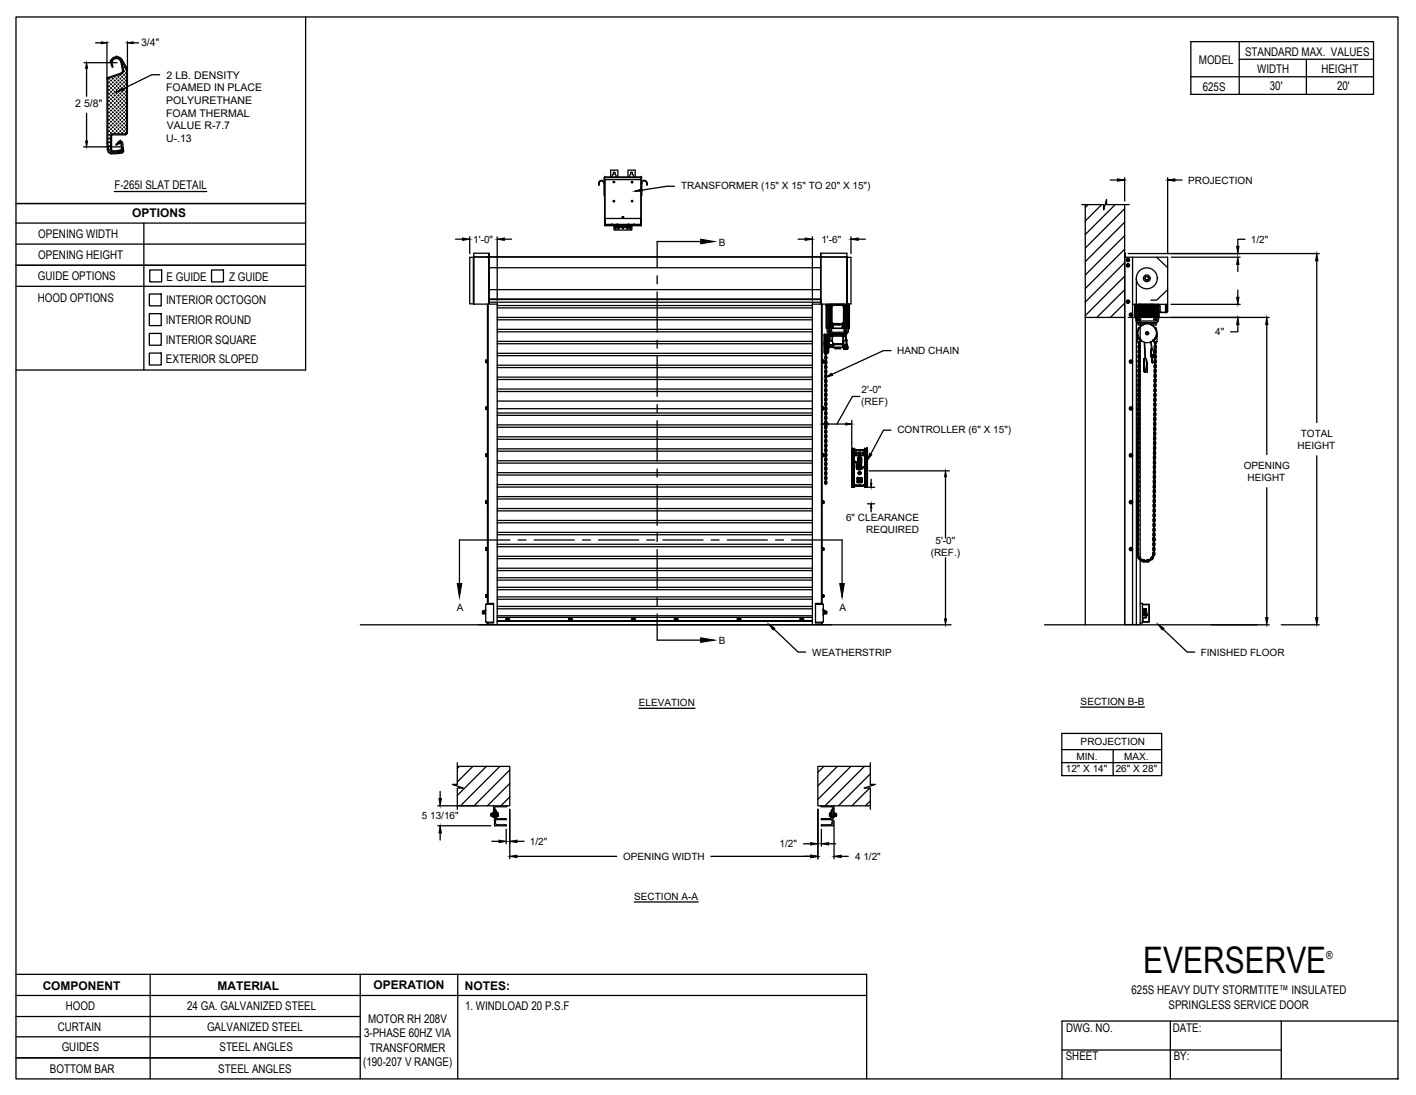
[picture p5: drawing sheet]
<svg xmlns="http://www.w3.org/2000/svg" width="279mm" height="216mm" viewBox="0 0 279 216" stroke-linecap="round" stroke-linejoin="round" font-family="sans-serif">
<defs><g id="words">
<text font-size="7.2" x="225.6" y="191.8">EVERSERVE</text>
<g font-size="2.4">
<text x="245.7" y="11.1">STANDARD MAX. VALUES</text>
<text x="236.6" y="12.7">MODEL</text>
<text x="237.3" y="17.9">625S</text>
<text x="248.1" y="14.4">WIDTH</text>
<text x="250.5" y="17.8">30'</text>
<text x="260.7" y="14.4">HEIGHT</text>
<text x="263.8" y="17.8">20'</text>
<text x="22.6" y="37.3">F-265I SLAT DETAIL</text>
<text x="7.6" y="47">OPENING WIDTH</text>
<text x="26.1" y="42.7">OPTIONS</text>
<text x="7.6" y="51.1">OPENING HEIGHT</text>
<text x="7.5" y="59.6">HOOD OPTIONS</text>
<text x="7.5" y="55.3">GUIDE OPTIONS</text>
<text x="32.9" y="55.3">E GUIDE</text>
<text x="45.2" y="55.3">Z GUIDE</text>
<text x="32.7" y="63.9">INTERIOR ROUND</text>
<text x="32.8" y="60">INTERIOR OCTOGON</text>
<text x="32.7" y="67.8">INTERIOR SQUARE</text>
<text x="32.7" y="71.7">EXTERIOR SLOPED</text>
<text x="8.4" y="195.2">COMPONENT</text>
<text x="42.9" y="195.1">MATERIAL</text>
<text x="73.7" y="195">OPERATION</text>
<text x="91.7" y="195.2">NOTES:</text>
<text x="223.3" y="196.1">625S HEAVY DUTY STORMTITE™ INSULATED</text>
<text x="11.4" y="203.2">CURTAIN</text>
<text x="13" y="199.2">HOOD</text>
<text x="36.9" y="199.1">24 GA. GALVANIZED STEEL</text>
<text x="40.9" y="203.3">GALVANIZED STEEL</text>
<text x="72.6" y="201.7">MOTOR RH 208V</text>
<text x="91.8" y="199.1">1. WINDLOAD 20 P.S.F</text>
<text x="210.4" y="203.6">DWG. NO.</text>
<text x="230.6" y="198.9">SPRINGLESS SERVICE DOOR</text>
<text x="231.4" y="203.4">DATE:</text>
<text x="12.2" y="207.3">GUIDES</text>
<text x="43.3" y="207.2">STEEL ANGLES</text>
<text x="71.8" y="204.5">3-PHASE 60HZ VIA</text>
<text x="73" y="207.3">TRANSFORMER</text>
<text x="210.3" y="209.1">SHEET</text>
<text x="231.6" y="209">BY:</text>
<text x="9.8" y="211.5">BOTTOM BAR</text>
<text x="43.1" y="211.6">STEEL ANGLES</text>
<text x="71.6" y="210.2">(190-207 V RANGE)</text>
</g>
<text font-size="2.2" x="261.7" y="189">®</text>
<g font-size="2.1">
<text x="27.8" y="9">3/4&quot;</text>
<text x="32.8" y="18">FOAMED IN PLACE</text>
<text x="32.9" y="15.5">2 LB. DENSITY</text>
<text x="14.9" y="21.2">2 5/8&quot;</text>
<text x="32.8" y="23">FOAM THERMAL</text>
<text x="32.8" y="20.5">POLYURETHANE</text>
<text x="32.8" y="28">U-.13</text>
<text x="32.9" y="25.5">VALUE R-7.7</text>
</g>
<g font-size="2">
<text x="134.4" y="37.3">TRANSFORMER (15&quot; X 15&quot; TO 20&quot; X 15&quot;)</text>
<text x="234.4" y="36.2">PROJECTION</text>
<text x="93.4" y="47.9">1'-0&quot;</text>
<text x="162.1" y="47.9">1'-6&quot;</text>
<text x="246.8" y="47.9">1/2&quot;</text>
<text x="141.9" y="48.4">B</text>
<text x="177" y="69.8">HAND CHAIN</text>
<text x="239.8" y="66.1">4&quot;</text>
<text x="170" y="77.5">2'-0&quot;</text>
<text x="169.9" y="79.9">(REF)</text>
<text x="177.1" y="85.3">CONTROLLER (6&quot; X 15&quot;)</text>
<text x="256" y="88.5">HEIGHT</text>
<text x="256.7" y="86.1">TOTAL</text>
<text x="245.4" y="92.4">OPENING</text>
<text x="246.2" y="94.8">HEIGHT</text>
<text x="166.9" y="102.8">6&quot; CLEARANCE</text>
<text x="170.9" y="105.2">REQUIRED</text>
<text x="184.6" y="107.3">5'-0&quot;</text>
<text x="183.6" y="109.7">(REF.)</text>
<text x="90.1" y="120.4">A</text>
<text x="165.6" y="120.4">A</text>
<text x="141.9" y="127">B</text>
<text x="160.3" y="129.3">WEATHERSTRIP</text>
<text x="236.9" y="129.3">FINISHED FLOOR</text>
<text x="126" y="139.2">ELEVATION</text>
<text x="213.2" y="139">SECTION B-B</text>
<text x="212.4" y="149.8">MIN.</text>
<text x="213.2" y="146.9">PROJECTION</text>
<text x="221.8" y="149.8">MAX.</text>
<text x="210.3" y="152.2">12&quot; X 14&quot;</text>
<text x="220.2" y="152.2">26&quot; X 28&quot;</text>
<text x="83.2" y="161.5">5 13/16&quot;</text>
<text x="104.6" y="166.6">1/2&quot;</text>
<text x="153.8" y="167">1/2&quot;</text>
<text x="123" y="169.5">OPENING WIDTH</text>
<text x="168.7" y="169.5">4 1/2&quot;</text>
<text x="125.2" y="177.4">SECTION A-A</text>
</g>
</g></defs>
<!-- layer: MOTOR RH -->
<g fill="none" stroke="#000" stroke-width=".25">
<path d="M218.3 39.4h.1M93.4 50.7l.1 9.3M93.5 59.9l4.6 .1M93.5 50.7h.1M93.5 59.9v-10h2.9v10.1M93.5 50.7h-.8v9.2h.8M93.5 50.7h2.7M96.2 60v59M96.3 50.7h.1M96.3 60v59M96.4 59.8h.1M96.4 59.1h.1"/>
<path d="M96.4 58.9h65.6M96.5 59.4h.1M96.5 59.2h.1M96.5 59.6h.1M96.5 58.9v1.1M96.5 49.9v.8h-.3M96.5 50.7h-3M96.5 50.7h65.4v8.9h-65.4zM96.5 59.1h65.4M96.5 50.6h65.4M96.5 52.8h65.4M96.5 57.1h65.4"/>
<path d="M98.1 59.6v63.6M160.3 60h1.7M160.3 59.6v63.6M161.9 59.6v.4M161.9 59.7h.1M161.9 49.9v.8h.3M161.9 59.2h.1M161.9 59.3h.1M161.9 59.5h.1M162 50.7v9.3h5.1M162 50.7v-.8h5.1v10M162 59.1v.7"/>
<path d="M162.1 50.7h.1M162.1 60v59M162.2 60v59.1M162.2 50.7h4.9M163.2 60l-.1 .2M163.5 60v.2h.2M163.7 60v.2h.3M164.1 60h-.1M164.1 60l-.2 .2M165.2 60h.1M165.9 60h.1M166.4 60l.2 .2v3.6"/>
<path d="M166.5 60h.1M166.9 60v.2M167.1 50.7h-5.2M167.1 60h.1M167.1 60v.2h-.5M167.1 59.9v.1M167.2 50.7h.7v9.2l-.8 .1zM167.4 59.9v.3M213.4 40.3h4.4v1.1l.5-2v.9h4.5M214.1 40.3v82.9M214.7 40.3l-.6 .6M217.4 40.3l-3.3 3.3"/>
<path d="M220 40.3l-5.9 5.9M221.9 50.7h.1M221.9 50h.1M221.9 40.3v82.9M221.9 53.5h.1M221.9 50.8h.1M221.9 51.8l-7.8 7.8M221.9 41.1l-7.8 7.8M221.9 43.8l-7.8 7.8M221.9 46.5l-7.8 7.7M221.9 49.1l-7.8 7.8M221.9 54.5l-7.8 7.7"/>
<path d="M221.9 57.1l-5.5 5.5M221.9 59.8l-2.8 2.8M222 50v.7v-.7M222.6 52.1l.2 .1zM222.6 52.5l.2-.1zM222.6 52.1l-.2 .1v.2l.2 .1M222.6 51.1l.2 .1zM222.6 51.5l.2-.1zM222.6 51.1l-.2 .1v.2l.2 .1M222.6 59.3l.2 .1zM222.6 59.7l.2-.1zM222.6 59.3l-.2 .1v.2l.2 .1"/>
<path d="M222.6 51.1l-.3 .1 .2 .3 .3-.1-.2-.3M222.6 52.1l-.3 .1 .2 .3 .3-.1-.1-.3M222.7 52.1h-.1M222.7 51.1h.1M222.7 52.1v.1M222.7 59.3h.1M222.8 52.2h.1M222.8 52.2v.2v-.1M222.8 52.4h.1M222.8 51.2h.1M222.8 51.2v.2v-.1M222.8 51.4h.1"/>
<path d="M222.8 59.4h.1M222.8 59.4v.2v-.1M222.8 59.6h.1M223.5 50.7v72.4M224.2 54.9v68.3M226.3 55.2l.1-.1 .1 .2-.2 .1zM226.6 54.8a.35 .35 0 0 0-.6-.1 .35 .35 0 0 0 .3 .5M226.6 54.9l-.2 .3a.37 .37 0 0 0 .1-.6 .37 .37 0 0 0-.6 .1 .37 .37 0 0 0 .4 .5M226.6 54.8h.1M226.6 54.8l.1 .1M228.2 50.7l2.2 2.1M230.4 57.1l-2.2 2.1h-1.1"/>
<path d="M95.9 71.1h.1M95.9 71.4v-.3v.3M95.9 71.4h.1M95.9 71v.5M96.1 71.4l-.2 .1M96.1 71.1h-.2v.3M96.1 71v.1M96.1 71.4h.1M96.1 71.1v.4h-.2M96.1 71.1l-.2-.1v.1M96.1 71.5h.1M96.2 71v.6"/>
<path d="M98.1 62.6h62.2M98.1 79.1h62.2M98.1 76.7h62.2M98.1 77.2h62.2M98.1 74.4h62.2M98.1 74.8h62.2M98.1 72h62.2M98.1 72.5h62.2M98.1 69.7h62.2M98.1 70.1h62.2M98.1 67.3h62.2M98.1 67.8h62.2"/>
<path d="M98.1 64.9h62.2M98.1 65.4h62.2M98.1 63.1h62.2M98.1 60.2h62.2M98.1 60.7h62.2M162.2 71h.1M162.2 71.5h.1M162.3 71.5h.1M162.3 69.7h-.1M162.3 71.4h.2v.1h-.2zM162.3 71.1v.3M162.3 71h.1"/>
<path d="M162.5 71h.1M162.5 71.1v.3M162.5 71.1h-.2h.2M162.5 71.4h.1M162.5 71.1h.1M162.5 71v.5M162.5 71.1l.1 .1M162.6 66h.1M162.6 67.8l.1 1.7M162.6 66v1.8M162.6 67.8h.1M162.6 67.3v.3"/>
<path d="M162.6 68v-.2v.4M162.6 67.5v.3M162.6 66l.1 3.5M162.7 66v3.4M162.7 66v3.5M162.7 67.9l.2 .2M162.7 67l.2 .2M162.7 72.5l.2 .2M162.7 73.4l.2 .2M162.7 79.8l.2 .2 .2-.2M162.7 69.4v.1M162.7 69.4h.1"/>
<path d="M162.7 66.1l.2 .4M162.7 66.1h.1M162.7 69.5l.2 .4M162.7 71.3l.2 .5M162.7 78.6l.2 .5M162.8 67.9l.1 .1M162.8 67l.1 .6 .1-.6M162.8 72.5l.1 .1M162.8 73.4l.1 .1M162.8 79.8l.1 .7 .1-.7M162.8 69.3h.1M162.9 71.3v.4"/>
<path d="M162.9 78.6v.4M162.9 69.6h.1M162.9 66.5h.1M162.9 70.3v.4M162.9 69.4v1l.1-1M162.9 68.5v.4M162.9 67.5v.4M162.9 66.6v.4M162.9 71.2l-.1 .1M162.9 72.1v.4M162.9 73.1v.3M162.9 74.4v-.4h.1v.4"/>
<path d="M162.9 74.9v.4M162.9 75.8v.4M162.9 76.7v.4M162.9 77.6v.4M162.9 78.5l-.1 .1M162.9 79.4v.4M162.9 68.4l-.2 .2 .2 .5M162.9 70.2l-.2 .5 .2 .2M162.9 69.3l-.2 .2M162.9 67.4l-.2 .5M162.9 66.5l-.2 .5M162.9 71.1l-.2 .2"/>
<path d="M162.9 72l-.2 .5M162.9 72.9l-.2 .5M162.9 73.9l-.2 .4 .2 .2M162.9 74.8l-.2 .4 .2 .2M162.9 75.7l-.2 .4 .2 .2M162.9 76.6l-.2 .5 .2 .2M162.9 77.5l-.2 .5 .2 .2M162.9 78.4l-.2 .2M162.9 79.3l-.2 .5M162.9 69.8h.1M162.9 67h.1M162.9 66.4h.1"/>
<path d="M162.9 71.6h.1M162.9 78.9h.1M162.9 79.8h.1M162.9 69.1h.1M162.9 66.4v.3l.1-.3M162.9 71.6v.6l.1-.6M162.9 74v-.6l.1 .6M162.9 78.9v.6l.1-.6M162.9 69.1l-.1 .2M162.9 68.8l.1 .1-.1 .6zM162.9 67.9h.1l-.1 .7zM162.9 70.6l.1 .1-.1 .6z"/>
<path d="M162.9 72.5h.1l-.1 .7zM162.9 74.3l.1 .1-.1 .6zM162.9 75.2l.1 .1-.1 .6zM162.9 76.1l.1 .1-.1 .6zM162.9 77l.1 .1-.1 .6zM162.9 78h.1l-.1 .6zM162.9 68.6v.2M162.9 66.7v.3M162.9 67.6v.3M163 68.4l.2 .2-.2 .5M163 70.2l.2 .2-.2 .5M163 69.3l.2 .4-.2 .2"/>
<path d="M163 67.4l.2 .5M163 66.5l.2 .5M163 71.1l.1 .2M163 72l.2 .5M163 72.9l.2 .5M163 73.9l.2 .2-.2 .4M163 74.8l.2 .2-.2 .4M163 75.7l.2 .2-.2 .4M163 76.6l.2 .2-.2 .5M163 77.5l.2 .2-.2 .5M163 78.4l.1 .2M163 79.3l.2 .5"/>
<path d="M163 70.3v.4M163 68.5v.4M163 67.5v.4M163 66.6v.4M163 71.2v.1M163 72.1v.4M163 73.1v.3M163 74.9v.4M163 75.8v.4M163 76.7v.4M163 77.6v.4M163 78.5v.1"/>
<path d="M163 79.4v.4M163 66.5h.1M163 60.3h.2M163 60.3h.1M163 69h.1M163 69.1v.2M163 67.9v.1M163 72.5v.1M163 73.4v.1M163 69.1h.1M163 69.3h.1M163 71.3v.4"/>
<path d="M163 78.6v.4M163.1 67.9l-.1 .2M163.1 67l-.1 .2M163.1 72.5l-.1 .2M163.1 73.4l-.1 .2M163.1 60.2h.4M163.1 60.2v4.6M163.1 64.8l.2 .7M163.2 69.4h.1M163.2 66.1h.1M163.2 66.1l-.2 .4M163.2 71.3l-.2 .5"/>
<path d="M163.2 78.6l-.2 .5M163.2 68.1h.1M163.2 68.3h.1M163.2 69.2h.1M163.2 60.3h.1M163.2 69.6h.2M163.2 66.1v3.3M163.2 66.1v3.2M163.3 65.5h4M163.3 66.1v.2M163.3 66.2v.1M163.3 66.1l.1 .2"/>
<path d="M163.3 66.2l-.1 1.6M163.3 67.8v1.5M163.3 68h.1M163.3 69.3h.1M163.3 66.2h.1M163.3 67.8h.1M163.3 65.5l.2 .3M163.3 67.6h.1M163.3 66.2l-.1-.1v3.3M163.3 66.6h.1M163.3 68.9h.1M163.3 68.1h.1"/>
<path d="M163.3 66.2v.4M163.3 68.9v.4M163.3 66.3h.1M163.3 66.3v3M163.3 69.2v.2M163.3 66.2v3M163.3 67.2v-.1v.2M163.3 68.5v.3v-.2M163.3 66.9v-.3v.3M163.3 69.3l-.1 .1M163.3 68.8v.1M163.3 67.9v.1"/>
<path d="M163.3 68.6v.3M163.3 69.2l.1 .2h-.1M163.4 66.3h.1v2.9h-.1zM163.4 68.1l-.1 1.1M163.4 67.4l-.1-1.1v2.9M163.4 65.9l.1 .4M163.4 65.9l-.8 .1M163.4 60.3v4.4M163.4 65.9l.1 .3M163.5 69.2l-.1 .4M163.5 67.1h.1M163.5 68.4h.1"/>
<path d="M163.5 66.7v.4M163.5 69.3l-.1 .3M163.5 67.1v1.3M163.5 67l.1 1.5 .1-.3M163.5 68.5h.8M163.5 68.4v.3M163.5 65.8h3.6M163.5 65.8v.1h3.5l.1-.1M163.5 65.3h.1M163.6 68.3h.1M163.6 67.2h.1M163.6 65.3h.2z"/>
<path d="M163.6 65.3h.1M163.6 67.1l.1 .9M163.6 67.1l.6 .1M163.6 67.1h.1M163.6 68v.2M163.6 60.3h-.6v4.4h.6M163.6 68h.7M163.6 68.1h.1M163.6 60.2v4.6h-.5M163.6 65.9v1M163.6 65.3v.1M163.7 68.1h.1"/>
<path d="M163.7 68.2h.1M163.7 68.1v.1M163.7 66.3h.4M163.7 60.3v4.4M163.7 64.8h-.2v.5h.2v-.5h.3M163.7 64.8h.3M163.7 68v.1M163.7 68v.3M163.7 68.2h.7M163.7 68.2v.1M163.7 68.2h-.1M163.7 68v.2"/>
<path d="M163.7 68.3h.7M163.7 60.2v.1M163.7 64.7v.1M163.7 67.9h.6M163.8 66.2v.9h-.2M163.8 67.2h.4M163.8 65.3h.1M163.9 60.3h.1M163.9 64.6h.1M163.9 60.3h-.2v4.4l.2-.1M163.9 63.8l.2 .2M164 60.2h.1"/>
<path d="M164 60.3l-.1 4.4 .3-.1M164 63.9v.8M164 64.8l.1 .5h-.6M164 60.2v3.6M164 63.6l.1 .1zM164 60.4v3.2M164.1 60.1h2.4v3.8h-2.5zM164.1 63.6l.2 .2M164.1 60.4v3.2M164.1 66.3h.1M164.1 60.4l.3-.2h1.8l.2 .2v3.2l-.2 .2h-1.8l-.3-.2zM164.1 60.3l-.1 .1h.1"/>
<path d="M164.1 63.7l.3 .2-.2-.1M164.1 60h2.3M164.1 63.9l2.3 .1M164.1 60.3v.1M164.1 66.2v.1M164.1 66.3h.4M164.2 64v.7h.1v-.7M164.2 66.3v.9M164.2 66.3h.2M164.2 67.2l.1 .6M164.2 60.2l-.1 .1M164.2 66.3h.1"/>
<path d="M164.3 60.1l.1 .1zM164.3 60.2l-.2 .2M164.3 63.8h.1M164.3 68.5h.1M164.3 64.6h.1M164.3 68.5h2M164.3 68l.1-.1a.25 .25 0 0 1 .1 .3 .25 .25 0 0 1-.2 .2v.1M164.3 68h.1M164.3 67.8l.1 .1M164.3 67.9h.1M164.3 68l.2 .2-.1 .1M164.3 68.2l.1 .1"/>
<path d="M164.3 67.9v.1M164.4 67.8h1.9v.1h-1.9zM164.4 68.3h.1M164.4 68.3l-.1 .2M164.4 63.9h1.8M164.4 60.1h1.8M164.4 66.3h.1M164.4 67.9l-.1 .1M164.4 64v.7h1.8v-.7M164.5 64h.5M164.5 64h.1M164.5 66.3h-.1"/>
<path d="M164.5 66.3h1.6M164.5 66.2v.1M164.7 68.5v.1M164.7 68.7v-.2h1.2l-.1 .2M164.7 68.7h1.1M164.7 68.7h.1M164.8 68.7h1M165 64h-.5M165.1 64h.9M165.8 68.7h.1M165.9 68.5v.1M166.1 66.3h.1"/>
<path d="M166.1 66.2v.1M166.1 66.3h.4M166.2 64.6h.1M166.2 66.3h.2M166.2 66.3h.1M166.2 60.1l.2 .2M166.2 60.1l.1 .1M166.2 60.1l-1.9 .1M166.2 60.1h.1M166.3 68.4l-.1 .1h-1.9M166.3 67.3h.1M166.3 68.4h.1"/>
<path d="M166.3 64v.7h.1v-.7M166.3 67.2l.2 .1v.6M166.3 67.9v.5M166.4 67.8h.1M166.3 67.8l.1 .6M166.3 68.4v.2h.5M166.3 60.2l.1 .1M166.3 63.8h-.1M166.4 66.3v1.5M166.4 68.4h.1M166.4 67.8v.8M166.4 66.3v.9"/>
<path d="M166.4 67.3v1.1M166.4 64.6l1.2 .1v-4.4h-.4v4.4M166.4 67.3h.1M166.4 68.3v.1M166.4 60.3l.1 3.3-.3 .2M166.4 68.2h.1M166.4 68.6l.1 .1M166.4 67.3v.6h.5M166.4 60.3l.1 .1M166.4 63.6l.1 .1zM166.4 63.7l-.1 .1M166.4 63.9v.1"/>
<path d="M166.4 67.9v.1M166.4 68.2v.1M166.5 66.3h-.1M166.5 67.9v.4h.3M166.5 66.2v.1M166.5 68.2h.3M166.5 66.3h.4M166.5 68.8h.1M166.5 68.7l.2-.1v.2zM166.5 68.6l.2 .2M166.5 68.7h.1M166.5 60.4v3.2"/>
<path d="M166.6 64.8h.5v.5h-.6zM166.6 63.9v.8M166.6 63.8l-.2 .2M166.6 61.4v.9M166.6 62.4v.5M166.6 60.5v.7zM166.6 63.1v.5zM166.6 68.8h.5M166.6 68.8h.1M166.6 60.3v.2M166.6 68.8h.3M166.6 68.6h.1"/>
<path d="M166.6 62.2h.1M166.6 61.4v.8M166.6 60.3h.1M166.6 60.3h.3v4.4M166.6 68.6h.4M166.6 64.6l.1 .1M166.6 61.2v.2M166.6 62.2v.2M166.6 62.8v.4M166.6 63.5v1.2M166.7 68.8h.1M166.8 68.8h.1"/>
<path d="M166.8 68v.4zM166.8 68.4v.3M166.8 68.4v.2M166.8 68.8h.1h-.1M166.8 68.8h.1zM166.8 65.3h.1M166.8 68h.1M166.8 68.4h.1M166.8 65.3h.2M166.8 66.2v.1M166.8 68v.3M166.8 68.3v.3"/>
<path d="M166.8 66.3v.8M166.8 68v.2M166.8 68.3l.1 .2M166.8 68.6h.1M166.8 68.2v.2M166.8 64.7l-3.1 .1M166.8 60.2v.1M166.8 68.2h.1M166.9 68.6h.1M166.9 68.8h.1M166.9 68.5l-.1 .1M166.9 68.3v.3"/>
<path d="M166.9 68.5h.1M166.9 68.8h-.1M166.9 60.3v4.4M166.9 68.5v.1M166.9 67v-.8h-3.2l-.1 .9M166.9 67v.1l-.6 .1M166.9 67h.1M166.9 64.8v.6M166.9 67h.2v1.3M166.9 68.6v-.4l.1 .5M166.9 68.2l.1-.2v.3M166.9 67v1"/>
<path d="M166.9 68h-.5v.2M166.9 65.9l.1 .2M166.9 66h.1M166.9 68.6l.1 .1M166.9 66v.1M167 68.8h.1M167 68.8h.1h-.1M167 68.8h.1zM167 65.9l-.1 1.1M167 68.4h.1M167 60.2v4.6h.5M167 65.3h.1"/>
<path d="M167 60.3h.6M167 67l.1 1M167 68.3v.4M167.1 68.8h.1M167.1 68.3v.1M167.1 68.2l.1 .1zM167.1 68.4l.1 .1h-.1zM167.1 68.4l.1 .3M167.1 68.5v.1M167.1 68.3v.3l-.1 .1M167.1 68.6h.1M167.1 68.1h.1"/>
<path d="M167.1 68.6v.2l.1-.1-.1-.1M167.1 68.4h.1M167.1 68.8h-.1M167.1 60.2h.3M167.1 68.3h.1M167.1 68.2h.1M167.1 68.2v.1M167.2 68.3l.1 .1M167.2 68.1l-.1 .1M167.2 68.2h.1M167.2 68.7l-.5 .1M167.2 68.4h.1"/>
<path d="M167.2 68.4l.1 .2-.1 .1M167.2 60.3v4.4M167.2 68.7h.1M167.3 68.2h-.1M167.3 68.8h-.1M167.3 65.5l-.2 .3M167.4 60.2l.1 4.6-.2 .7M167.4 60.2h.1M167.5 60.3h.1M167.6 60.3h.1M214.1 62.6h7.8M221.9 62.4l-.1 .2"/>
<path d="M223.2 71.1l.2 .1zM223.2 71.5l.2-.1zM223.2 71.1l-.2 .1v.2l.2 .1M223.4 71.2v.2v-.1M223.5 60h6.9M223.9 60v2.4h.7M224 60v2.4M224 60v2.5M224 62.5l.2 .8M224.2 63.3l.3 .3M224.2 63.3h4.3M224.3 60v2.4"/>
<path d="M224.4 65.9v1.4l.6 .1M224.4 62.5h.6l.1 .5h-.7zM224.5 63.6h3.7M224.5 63.6v.1h3.7v-.1M224.5 78l.1 .2M224.5 63h.1M224.5 78.7l.1 .5M224.5 74.9l.1 .5M224.5 72.3l.2 .2M224.5 73.3l.2 .2M224.5 71.1l.2 .5M224.5 72v.3"/>
<path d="M224.5 73v.3M224.5 69.5l.2 .2M224.6 70.1l.1 .5M224.6 60v2.5h-.6M224.6 63.7v.4h.5l.2 .1M224.6 67.4l.1 .4M224.6 66.3v.1M224.6 78.7v.3M224.6 60v2.4h.3v-.1l.2 .1v-2.4M224.6 78v.1M224.6 77.5l-.1 .5M224.6 78.5l-.1 .1"/>
<path d="M224.6 79.4l-.1 .2 .1 .5M224.6 78.6h.1M224.6 79.6h.1M224.6 79v.6M224.6 79h.1M224.6 80v.5M224.6 79.9v.1M224.6 76.8v.3M224.6 64.8l-.2 1.1 .3 .9M224.6 64.8h.1M224.6 62.5v.5M224.6 75.8v.4"/>
<path d="M224.6 77.7v.3M224.6 76.1v.1M224.6 78h.1M224.6 79.9l.1 .1M224.6 76.6l-.1 .2 .1 .4M224.6 75.6l-.1 .2 .1 .5M224.6 74.7l-.1 .2M224.6 75.8h.1M224.6 76.7h.1M224.6 76.2v.5M224.6 76.2h.1M224.6 76.7v.1"/>
<path d="M224.6 77.7h.1M224.6 77.2v.5M224.6 77.1v.1M224.6 77.1h.1M224.6 78.1v.5M224.6 60v2.4M224.6 73.9v.3M224.6 74.9l.1 .3M224.6 72.3l.1 .1M224.6 73.3h.1M224.6 74.2l.1 .1M224.6 75.8h.2"/>
<path d="M224.7 71.8l-.2 .2M224.7 72.8l-.2 .1M224.7 73.7l-.2 .2 .2 .5M224.7 73.9h.1M224.7 73.4v.5M224.7 73.3h.1M224.7 72.9h.1M224.7 74.8h.1M224.7 74.7v.1M224.7 74.3h.1M224.7 75.2l-.1 .6M224.7 75.2h.1"/>
<path d="M224.7 76.8h.1M224.7 77.7h.1M224.7 78.7h.1M224.7 79.7h.1M224.7 70.1v.4M224.7 71.1v.3M224.7 74.3v.4M224.7 73.3v.1M224.7 72.9l-.1 .4M224.7 69.5h.1M224.7 72.3h.1M224.7 74.2h.1"/>
<path d="M224.7 71.9l-.1 .4M224.7 72.9l-.1 .1M224.7 77.6l-.1 .1M224.7 79.5l-.1 .5M224.7 69l-.1 .5M224.7 69.9l-.2 .2M224.7 70.9l-.2 .2M224.7 69.6v.5M224.7 70.1h.1M224.7 71h.1M224.7 70.9v.1M224.7 70.5v.4"/>
<path d="M224.7 70.5h.1M224.7 71v.1M224.7 71.4v.6M224.7 71.4h.1M224.7 72h.1M224.7 72.4v.5M224.7 72.3v.1M224.7 73.9v.1M224.7 74.9h.1M224.7 75.8h.1M224.7 66.5v.2M224.7 67.4v.2"/>
<path d="M224.7 68.2v.4M224.7 69.2v.3M224.7 75.8v.1M224.7 68.2h.1M224.7 68.5v.1M224.7 67.6h.1M224.7 69.1h.1M224.7 69.1v.1M224.7 75.7l-.1 .1M224.7 74.8l-.1 .1M224.7 68l-.1 .2 .1 .5M224.7 68.7v.4"/>
<path d="M224.7 67.6v.6M224.7 66.8h.1M224.7 66.7h.1M224.7 68.6h.1M224.7 69.5v.1M224.7 71.1h.1M224.7 72.1h.1M224.7 73h.1M224.7 64.8a1.87 1.87 0 0 0 .5 2.4M224.7 64.8h.1M224.7 68.6v.1M224.7 69.2h.1"/>
<path d="M224.7 62.4l4 .1M224.7 68.5h.1M224.7 73.8l-.1 .1M224.7 78.6h.1M224.7 79.5v.1M224.7 66.6v.1M224.7 78.5l.2 .1M224.7 79.4l.2 .5-.2 .2M224.7 76.7l.1 .1M224.7 77.6l.1 .4M224.7 78.2v.4M224.7 78h.1"/>
<path d="M224.7 78v.2M224.7 79v.6M224.7 79h.1M224.7 79.9h.1M224.7 79.9v.2M224.7 66.8l.3 .4M224.7 63.1h-.2h.3M224.7 75.2h-.1M224.8 76.6l.1 .5M224.8 75.6l.1 .2M224.8 77.5l.1 .2M224.8 72.9v.1"/>
<path d="M224.8 76.1h-.2M224.8 78l-.1 .1M224.8 74.8h.1M224.8 75.8h.1M224.8 75.2h.1M224.8 75.2v.6M224.8 76.8h.1M224.8 76.2v.6M224.8 76.2h.1M224.8 77.1h.1M224.8 77.1l-.1 .6M224.8 63h.1"/>
<path d="M224.8 60v2.4M224.8 78.7v.3M224.8 79.6v.3M224.8 64.7l-.2 .1M224.8 74.7l.1 .5-.1 .2M224.8 72.8l.1 .5M224.8 73.7l.1 .5-.1 .2M224.8 71v.1M224.8 71.9v.1M224.8 70.5h-.1M224.8 69.5h-.1M224.8 73.3h-.1"/>
<path d="M224.8 74.2l-.1 .1M224.8 73.4v.5M224.8 73.3h.1M224.8 73.3v.1M224.8 73.9h.1M224.8 72h.1M224.8 72.5v.4M224.8 72.3h.1M224.8 72.3v.2M224.8 72.9h.1M224.8 74.3v.5M224.8 74.3h.1"/>
<path d="M224.8 76.8v.3h-.2M224.8 74.9l-.1 .3M224.8 72v.3M224.8 72.9v.4M224.8 75.8v.4M224.8 64.7h.1M224.8 69.9l.1 .2M224.8 70.9l.1 .5-.1 .2M224.8 71.8l.1 .5-.1 .2M224.8 69.1v.4M224.8 69.5h.1M224.8 70.4v.1"/>
<path d="M224.8 71.4h-.1M224.8 72.3l-.1 .1M224.8 68.6v.1M224.8 69.2h.1M224.8 68.6h.1M224.8 69.1h.1M224.8 69.1v.1M224.8 69.5v.6M224.8 70.1h.1M224.8 70.5v.5M224.8 70.5h.1M224.8 71h.1"/>
<path d="M224.8 71.4v.6M224.8 68.7v.4M224.8 73.9v.3M224.8 68l.2 .5-.2 .2M224.8 69l.2 .5-.2 .2M224.8 67.6v.6M224.8 67.6h.1M224.8 68.2h.1M224.8 62.4v-2.4v2.4M224.8 66.8v.1M224.8 70.1v.3M224.8 71.1v.3"/>
<path d="M224.9 68.2l-.1 .4M224.9 67.4l-.1 .2M224.9 66.8h.1M224.9 77.1l-.1 .2M224.9 76.1l-.1 .2M224.9 78l-.1 .2M224.9 78.7l-.2 .5M224.9 77.7v.3M224.9 73.3l-.1 .2M224.9 75.8v.3M224.9 60v2.3M225 67.6l-.2 .2"/>
<path d="M225 70.1l-.2 .5M225 60h.2M225 60v63.1h-3.1v-72.4h8.5v10.7M225 67.2h.1M225 60v2.4M225 67.2v.2M225 67.3v.1M225.1 62.3h.2M225.1 67.2h.1M225.2 67.2h.1M225.3 60v2.4zM225.3 60v2.4"/>
<path d="M225.3 62.3h.2M225.5 62.4v-2.4l.1 2.4M225.5 64.1h.1M225.5 64.1h-.4v.3M225.6 60v2.4zM225.6 62.3h.1M225.7 71h.1M225.7 70.9l.1 .1M225.7 71.2h.1M225.7 71.2v.1M225.7 71.3h.1M225.7 71.2l.1 .1"/>
<path d="M225.7 62.4v-2.4l.1 2.4M225.7 70.9v.1M225.8 71v.1M225.8 71.4h.1M225.8 71.6h.1M225.8 71.3h.1M225.8 71.2h.1M225.8 71.1h.1M225.8 71h.1M225.8 70.9h.1M225.8 71.5h.1M225.8 71.8h.1"/>
<path d="M225.8 71.7h.1M225.8 71.8v.1M225.8 71.7v.1M225.8 71.4v.1M225.8 70.9l-.1 .1M225.8 72.1h.1M225.8 72.1v.1M225.8 71.9h.1M225.8 72h.1M225.8 71.2v.1M225.8 72.5h.1M225.8 72.6h.1"/>
<path d="M225.8 71.6v.1M225.8 72.3h.1M225.8 72.2h.1M225.8 72.2v.1M225.8 72.4h.1M225.8 72.3v.1M225.8 71.9v.1M225.8 72v.1M225.8 72.7h.1M225.8 72.4v.1M225.8 72.8h.1M225.8 72.7v.1"/>
<path d="M225.8 73h.1M225.8 72.9h.1M225.8 72.6v.1M225.8 60v2.4zM225.8 72.8v.1M225.8 67.5l.1 3.2M225.8 71.2h-.1M225.8 62.3h1.1M225.8 73.3l.1 .1M225.8 73.1h.1M225.8 73.1v.1M225.8 73.2h.1"/>
<path d="M225.8 73.2v.1M225.8 72.5v.1M225.8 73.3h.1M225.8 72.9v.1M225.8 72.3v1M225.8 73.4h.1M225.9 67.5l.1 3.2h-.1M225.9 70.7l-.2 .1M225.9 70.7l-.1 .1v2M226 60v2.4zM226 62.4v-2.4v2.4M226 70.7l.2 .2 .2 2.4"/>
<path d="M226.2 71.1h.1M226.2 62.4v-2.4l.1 2.4M226.2 71.1v.1M226.2 71.2h.1M226.2 71.3h.1M226.2 71.4h.1M226.2 71.2v.2M226.2 71.4l.1 .1M226.3 71.6h.1M226.3 71.5h.1M226.3 60v2.4zM226.3 71.5v.1"/>
<path d="M226.3 71.7h.1M226.3 71.9h.1M226.3 72v.1M226.3 71.8h.1M226.3 71.8v.2M226.3 72h.1M226.3 72.1h.1M226.3 72.2h.1M226.3 72.3h.1M226.3 72.3v.3M226.3 71.9v.1M226.3 72.2v.1"/>
<path d="M226.3 72.1v.1M226.3 65.7h.1M226.3 73.3l-.4 .1M226.3 72.4h.1M226.3 72.6h.1M226.3 72.5h.1M226.3 73.3h.1M226.3 72.8v.1M226.3 72.7v.1M226.3 72.9h.1M226.4 73h.1M226.4 65.8h-.1"/>
<path d="M226.4 65.7h.1M226.4 73.3h.1M226.4 73.3h-.1M226.4 65.7h-.1M226.5 62.4v-2.4v2.4M226.5 60v2.4zM226.7 60v2.4M227 60v2.4M227 60l-.1 2.4M227 62.3h.2M227.1 67.4l.1 1.4M227.1 69h.1"/>
<path d="M227.1 69.1h.1M227.1 69.2h.1M227.1 69.2v.1M227.1 69v.1M227.1 69v.3M227.1 69v.4M227.1 69.4h.1M227.1 69.3h.1M227.1 69.3v.1M227.1 69.4v.1M227.1 69.5h.1M227.1 69.5l.1 .1"/>
<path d="M227.1 69.6h.1M227.1 67.4l.2 1.4M227.1 69.4l.1 .7M227.1 69.6l.1 .1M227.2 69.7h.1M227.2 69.6h.1M227.2 69.8v.1M227.2 69.7v.1M227.2 69.8h.1M227.2 62.4v-2.4v2.4M227.2 69.9h.1M227.2 70h.1"/>
<path d="M227.2 69.9v.1M227.2 70v.1M227.2 70.1h.1M227.2 64.1h.4M227.2 70.2h.1M227.2 70.3h.1M227.2 68.8h.1M227.2 70v.5M227.2 68.8l-.1 .2M227.2 70.4h.1M227.2 68.8l.3 .1M227.2 70.5h.1"/>
<path d="M227.2 60v2.4zM227.2 64.1h.1M227.2 62.3h.2M227.2 70.6h.1M227.2 70.4v.1M227.2 70.5v.1M227.2 70.5l.1 .4M227.2 70.7h.1M227.3 70.7h.1M227.3 70.8h.1M227.3 70.7v.1M227.3 70.6h.1"/>
<path d="M227.3 70.8v.1M227.3 70.9h.1M227.3 70.8v.6M227.3 71h.1M227.3 70.9v.1M227.3 71v.1M227.3 71.2h.1M227.3 71.1h.1M227.3 71.2v.1M227.3 71.4h.1M227.3 71.3h.1M227.3 71.3v.1"/>
<path d="M227.3 71.4l.1 .1M227.4 71.5h.1M227.4 62.4v-2.4l.1 2.4M227.5 60v2.4zM227.5 62.3h.1M227.5 67.2h.1M227.5 68.9v.1M227.5 69l.3 2M227.6 64.1l-.2 .1M227.6 67.2h.1M227.6 60l.1 2.4M227.6 64.1v.3"/>
<path d="M227.6 60v2.4M227.7 70h.1M227.7 67.2v.2h.6M227.7 70v.1M227.7 79l.1 .2M227.7 79.9l.1 .2M227.7 70.1h.1M227.7 70.2h.1M227.7 67.2h-.1M227.7 70.1v.2M227.7 78.7v.3M227.7 79.6v.3"/>
<path d="M227.7 75.2l.1 .2M227.7 76.8l.1 .5M227.7 70.3h.1M227.7 60v2.4M227.7 72.4l.2 .2M227.7 73.3l.2 .2M227.7 73.9l.2 .5M227.7 70.4h.1M227.7 72.1v.3M227.7 73v.3M227.8 69.2l.1 .5M227.8 62.5l-.2 .5h.7v-.5"/>
<path d="M227.8 71.5h-.4M227.8 67.6l.1 .2M227.8 60v2.3M227.8 67.4v.2M227.8 79.7v.3M227.8 79v.1M227.8 79.9v.1M227.8 78.5l-.1 .2M227.8 79.4l-.1 .2M227.8 79.6h.1M227.8 79.5v.1M227.8 80v.1"/>
<path d="M227.8 79.2v.3M227.8 78.7v.3M227.8 75.2h.1M227.8 79h.1M227.8 78.7h.1M227.8 75.6l-.1 .2 .1 .5M227.8 76.6l-.1 .2M227.8 77.5l-.1 .2 .1 .5M227.8 79.1v.1M227.8 79.1h.1M227.8 78.1v.6M227.8 78.1h.1"/>
<path d="M227.8 77.7h.1M227.8 77.2v.5M227.8 77.1v.1M227.8 76.8h.1M227.8 76.6v.2M227.8 76.2h.1M227.8 76.2v.4M227.8 74.9v.3M227.8 73.3h.1M227.8 74.2l.1 .1M227.8 77.1l.1 .1M227.8 75.8h.1"/>
<path d="M227.9 74.7l-.2 .5M227.9 72.8l-.2 .2M227.9 73.7l-.2 .2M227.9 75.4v.4M227.9 75.2v.2M227.9 75.8h.1M227.9 75.8l-.1 .4M227.9 75.2v.1M227.9 74.9h.1M227.9 74.4v.5M227.9 74.3h.1M227.9 73.9h.1"/>
<path d="M227.9 73.4v.5M227.9 73.4h.1M227.9 73.3v.1M227.9 72.1v.3M227.9 66.8h.1M227.9 74.3v.1M227.9 73.9l-.1 .4M227.9 71.2v.2M227.9 69.5v.1M227.9 71.4v.1M227.9 75.2h.1M227.9 73.3h.1"/>
<path d="M227.9 73.9h-.1M227.9 78.6l-.1 .1M227.9 69l-.2 .2M227.9 69.9l-.2 .2 .2 .5M227.9 70.9l-.2 .2 .2 .5M227.9 71.8l-.2 .2M227.9 72.4v.6M227.9 72.4h.1M227.9 71.5v.5M227.9 72h.1M227.9 71.5h.1M227.9 70.5v.6"/>
<path d="M227.9 71.1h.1M227.9 71v.1M227.9 70.5h.1M227.9 69.2l.1 .3M227.9 71.4h.1M227.9 67.4v.2M227.9 68.2v.4M227.9 68.5v.1M227.9 67.6h.1M227.9 70.1h.1M227.9 69.1v.1M227.9 70.1v.4"/>
<path d="M227.9 71v.4M227.9 76.7l-.1 .5M227.9 77.7l-.1 .4M227.9 68l-.1 .2 .1 .5M227.9 69.2h.1M227.9 68.6h.1M227.9 68.2h.1M227.9 69.6v.5M227.9 69.5h.1M227.9 68.6v.6M227.9 67.8v.4M227.9 67.6v.2"/>
<path d="M227.9 66.8l-.4 .4M227.9 68.6v.1M227.9 74.8l-.1 .1M227.9 64.7l.2 .1M227.9 79.6h.1M227.9 66.7v.1M227.9 64.7h.1M227.9 63h.1M227.9 80h-.1M227.9 79.4l.2 .2M227.9 79v.1M227.9 79.9v.1"/>
<path d="M227.9 79.6v.5M227.9 79h.1M227.9 79v.2M227.9 78.7h.1M227.9 78.1v.6M227.9 78.6v.1M227.9 78.1h.1M227.9 63.1h.3M227.9 79.5v.1M227.9 79.2v.3M227.9 76.6l.2 .5-.2 .2M227.9 77.5l.2 .6-.2 .1"/>
<path d="M227.9 78.5l.2 .5M228 76.1l-.1 .1M228 78.1h-.1M228 77.1v.6M228 77.1h.1M228 77.7h.1M228 76.8h.1M228 76.2v.4M228 76.2h.1M228 75.8h.1M228 75.2h.1M228 75.2v.2"/>
<path d="M228 75.8v.4M228 66.8h.1M228 75.4v.4M228 76.6v.2M228 78.7v.3M228 75.6l.1 .6-.2 .1M228 74.7l.1 .5M228 72.8l.1 .2M228 73.7l.1 .2M228 71v.1M228 73h-.2v.3M228 75.2l-.1 .1"/>
<path d="M228 73.3h.1M228 74.9h.1M228 74.3v.5M228 74.8h.1M228 74.3h.1M228 73.4v.5M228 73.4h.1M228 73.9h.1M228 73.3v.1M228 72.4v.6M228 72.4h.1M228 72h.1"/>
<path d="M228 74.8v.4M228 76.8v.3M228 77.7v.4M228 69.9l.2 .6-.2 .1M228 70.9l.1 .5-.1 .2M228 71.8l.1 .2M228 68.2h.1M228 70.5h.1M228 71.4v.1M228 71.5v.5M228 71.4h.1M228 70.5v.6"/>
<path d="M228 69.6v.5M228 70.1h.1M228 69.5h.1M228 69.5v.1M228 69.1v.1M228 69.2h.1M228 73.9v.4M228 66.6h.1M228 64.8a1.92 1.92 0 0 1-.1 2M228 64.8h.1M228 62.4v.1M228 69v.1"/>
<path d="M228 73v.3M228 68l.2 .5-.2 .2M228 69l.2 .5-.2 .2M228 68.5v.1M228 67.6h-.1M228 68.6h.1M228 68.6v.4M228 67.6v.6M228 67.6h.1M228 70.1v.4M228 71.1v.3M228 72.1v.3"/>
<path d="M228 66.6v.1M228 69.2v.4M228 66.5v.1M228 67.4v.2M228 68.2v.4M228.1 79l-.2 .2M228.1 79.9l-.2 .2M228.1 60v2.4M228.1 64.8a1.92 1.92 0 0 1-.5 2.4M228.1 64.8h.1M228.1 62.5v.5M228.1 79.7v.2"/>
<path d="M228.1 75.2l-.1 .2M228.1 73.3l-.1 .2M228.1 60v2.4h-.3v-.1l-.1 .1M228.1 72.1l-.1 .5M228.1 74l-.1 .4M228.1 63.7v.4h-.5M228.1 73v.3M228.1 66.2l.1 .1M228.2 67.6l-.2 .2M228.2 62.4h.4l.1-2.4-.2 3.3M228.2 60v2.5M228.2 67.4v.2"/>
<path d="M228.2 66.4h.1M228.2 63h.1M228.2 66.4l.1-.5v1.5M228.2 63v.1h-.2M228.3 67.3v.1M228.4 60v2.4M228.5 63.3l-.3 .3M228.7 60.3h.2M228.8 60.3l.1 .1M228.9 61.5l1.1 .1h-1.1zM228.9 60.4l.1 1.2M229 61.6h.1"/>
<path d="M229.4 61.6h.1M230 60v1.7h.1M230.2 60v1.6M230.2 61.5l-.1 .1M230.2 61.3v.1M230.4 61.2l-.1 .1M230.4 61.4l-.1 .1M95.9 98.9h.1M95.9 98.9v.2zM95.9 89.6h.1M95.9 89.9v-.3v.3M95.9 80.4h.1"/>
<path d="M95.9 80.4v.2zM95.9 89.9h.1M95.9 99.1h.1M95.9 80.6h.1M95.9 98.9l.2-.1v.4M95.9 80.4l.2-.1v.4M95.9 80.3v.4M95.9 89.5v.5M95.9 98.8v.4M96.1 99.1l-.2 .1M96.1 98.9h-.2v.2M96.1 89.9l-.2 .1"/>
<path d="M96.1 89.6h-.2v.3M96.1 80.6l-.2 .1M96.1 80.4h-.2v.2M96.1 98.8h.1M96.1 89.5v.1M96.1 80.3h.1M96.1 99.1h.1M96.1 99.2h-.2M96.1 89.9h.1M96.1 89.6v.4h-.2M96.1 89.6l-.2-.1v.1M96.1 80.6h.1"/>
<path d="M96.1 80.7h-.2M96.1 99.2h.1M96.1 90h.1M96.1 80.7h.1M96.2 98.7v.6M96.2 80.2v.6M96.2 89.5v.6M98.1 97.9h62.2M98.1 98.4h62.2M98.1 95.5h62.2M98.1 96h62.2M98.1 93.2h62.2"/>
<path d="M98.1 93.7h62.2M98.1 90.8h62.2M98.1 91.3h62.2M98.1 88.5h62.2M98.1 89h62.2M98.1 86.1h62.2M98.1 86.6h62.2M98.1 83.8h62.2M98.1 84.2h62.2M98.1 81.4h62.2M98.1 81.9h62.2M98.1 80.6h62.2"/>
<path d="M162.2 98.7h.1M162.2 99.3h.1M162.2 80.2h.1M162.2 80.8h.1M162.2 89.5h.1M162.2 90h.1M162.3 99.2v.1M162.3 80.7v.1M162.3 90h.1M162.3 98.9h.2v.2h-.2zM162.3 98.9v-.2h.2v.2M162.3 99.1v.2"/>
<path d="M162.3 80.6h.2v.2h-.2zM162.3 80.2h.2v.2h-.2zM162.3 80.4v.2M162.3 89.6v.3M162.3 98.7v.1M162.3 80.2v.1M162.3 89.5h.1M162.5 99.1v.2h-.2M162.5 80.4v.2M162.5 89.6h-.2l.2-.1v.5M162.5 89.9h-.2v.1M162.5 98.7v.6"/>
<path d="M162.5 80.2v.6M162.5 89.5v.5M162.5 90h-.2M162.5 89.9h.1M162.5 89.6h.1M162.5 99.1h.1M162.5 98.9h.1M162.5 80.6h.1M162.5 80.4h.1M162.5 90h.1M162.5 89.6l.1 .1M162.6 99.1h-.1"/>
<path d="M162.6 80.6h-.1M162.7 80.7l.2 .2M162.7 87.1l.2 .2M162.7 88.9l.2 .2M162.7 90.7l.2 .2M162.7 91.6l.2 .2M162.7 87.7l.2 .5M162.8 80.7l.1 .1M162.8 87.1l.1 .1M162.8 88.9l.1 .1M162.8 90.7l.1 .1M162.8 91.6l.1 .1"/>
<path d="M162.9 87.7v.9l.1-.9M162.9 80.4v.3M162.9 81.7v-.4h.1v.4M162.9 82.2v.4M162.9 83.1v.4M162.9 84v.4M162.9 84.9v.4M162.9 85.8v1l.1-1M162.9 86.7v.4M162.9 87.6l-.1 .1M162.9 88.6v.3M162.9 89.9v-.4h.1v.4"/>
<path d="M162.9 90.4v.3M162.9 91.3v.3M162.9 92.2v.4M162.9 93.1v.4M162.9 94v.4M162.9 94.9v.5l.1-.5M162.9 80.3l-.2 .4M162.9 81.2l-.2 .4 .2 .2M162.9 82.1l-.2 .4 .2 .2M162.9 83l-.2 .4 .2 .2M162.9 83.9l-.2 .4 .2 .2M162.9 84.8l-.2 .4 .2 .2"/>
<path d="M162.9 85.7l-.2 .5 .2 .2 .2-.2 .1-.3-.2-.2M162.9 86.6l-.2 .5M162.9 87.5l-.2 .2M162.9 88.4l-.2 .5M162.9 89.4l-.2 .4 .2 .2M162.9 90.3l-.2 .4M162.9 91.2l-.2 .4M162.9 92.1l-.2 .4 .2 .2 .2-.2 .1-.2-.2-.2M162.9 93l-.2 .5 .2 .2M162.9 93.9l-.2 .5 .2 .2M162.9 94.8l-.2 .5 .2 .2 .2-.2 .1-.3-.2-.2M162.9 86.2h.1"/>
<path d="M162.9 88h.1M162.9 91.3h.1M162.9 90.7h.1M162.9 93.1h.1M162.9 92.6h.1M162.9 81.3v-.6l.1 .6M162.9 89.5v-.6l.1 .6M162.9 90.7v.6M162.9 92.6v.6M162.9 81.6l.1 .1-.1 .6zM162.9 82.5l.1 .1-.1 .6zM162.9 83.4l.1 .1-.1 .6z"/>
<path d="M162.9 84.3l.1 .1-.1 .6zM162.9 85.2l.1 .1-.1 .6zM162.9 87.1h.1l-.1 .6zM162.9 89.8l.1 .1-.1 .6zM162.9 91.6l.1 .1-.1 .6zM162.9 93.4l.1 .1-.1 .6zM162.9 94.4h.1l-.1 .6zM162.9 82.7h.1M163 80.3l.2 .4M163 81.2l.2 .2-.2 .4M163 82.1l.2 .2-.2 .4M163 83l.2 .2-.2 .4"/>
<path d="M163 83.9l.2 .2-.2 .4M163 84.8l.2 .2-.2 .4M163 86.6l.2 .5M163 87.5l.1 .2M163 88.4l.2 .5M163 89.4l.2 .2-.2 .4M163 90.3l.2 .4M163 91.2l.2 .4M163 93l.2 .2-.2 .5M163 93.9l.2 .2-.2 .5M163 80.4v.3M163 82.2v.4"/>
<path d="M163 83.1v.4M163 84v.4M163 84.9v.4M163 86.7v.4M163 87.6v.1M163 88.6v.3M163 90.4v.3M163 91.3v.3M163 92.2v.4M163 93.1v.4M163 94v.4M163 90.7v.6"/>
<path d="M163 92.6v.6M163 80.7v.1M163 87.1v.1M163 88.9v.1M163 90.7v.1M163 91.6v.1M163.1 80.7l-.1 .2M163.1 87.1l-.1 .2M163.1 88.9l-.1 .2M163.1 90.7l-.1 .2M163.1 91.6l-.1 .2M163.2 87.7l-.2 .5"/>
<path d="M168.1 89.8h.1M168.1 91v5v-.2M168.1 89.3v.5M168.1 88.6v.7M168.1 88.6v-.1v1.3M168.1 88.5v.1M168.1 89.8v5.7M168.1 89.9h.4M168.1 91h.5M168.1 89.8h1.6M168.1 88.6h.1M168.1 89.9v1.1"/>
<path d="M168.1 89.8h1.4M168.1 95.9h.1M168.1 96h.1M168.1 89.3h.4M168.1 88.7h.1M168.1 90.5h.4M168.1 88.5h.1M168.1 89.9h.1M168.1 94.7h.4v.2h-.4M168.1 94.7h.1M168.1 93.5h.4v.6h-.4h.4v.6h-.4M168.1 93.5h.1"/>
<path d="M168.1 92.9h.4v.6h-.4M168.1 92.9h.1M168.1 91.7h.4v.6M168.1 91.7h.1M168.1 91h.1M168.1 91v3.9M168.1 91v4.8v-.9M168.1 92.3h.1M168.1 91.1h.1M168.1 94.1h.1M168.1 95.3h.1M168.1 95.9l.1 .1"/>
<path d="M168.1 89.3h.1M168.1 89.3h.4v.5M168.1 88.6l.1 .2M168.1 89.8v.1M168.1 89.8l.4 .1M168.1 90.5h.1M168.1 90.5v.5M168.1 88.6v.2M168.1 91.7h.4M168.1 92.9h.4M168.1 91.1h.4M168.1 91.1h.4z"/>
<path d="M168.1 95.3h.4M168.1 92.3h.4M168.1 94.7h.4M168.1 93.5h.4M168.1 94.1h.4M168.2 88.8h.1M168.2 88.8l-.1-.1v1.1M168.2 96h.1M168.2 96h-.1M168.2 88.5v.1M168.2 95.7h.1M168.2 95.7l-.1 .2v-.1"/>
<path d="M168.2 95.8h.1M168.2 95.8v.2M168.2 88.8h.3v.5h-.4M168.2 88.6h.1M168.2 88.8v-.2l.1 .2M168.2 88.6v.2M168.2 88.6l.3-.1 .3 .2h1.6l.4-.2 .2 .1M168.2 96l.2 .1M168.2 88.7l.1 .1M168.2 95.7v.1M168.2 95.9h.1M168.2 88.8h2.7"/>
<path d="M168.3 95.7l-.2 .1M168.3 95.7h.1M168.3 95.7h2.6M168.3 95.7l-.1 .3v-.2M168.3 88.8h.1M168.3 95.9a.34 .34 0 0 0 .5-.1h1.6a.36 .36 0 0 0 .6 .1M168.3 95.7h-.1M168.3 88.6l-.1 .1M168.3 96v.1M168.3 88.4l-.1 .1M168.3 88.8h.2M168.3 90.9h.1"/>
<path d="M168.3 91h.1M168.3 90.9l-.2 .1M168.3 96.1h.1M168.3 88.6h.2zM168.3 90.9h.2M168.3 95.7h.3M168.3 91l.2 .1h-.4h.4v.6h-.4M168.3 90.9l.2-.1v.2M168.3 95.9l.2 .1zM168.4 95.7h.1M168.4 90.9h.1M168.4 90.8l.1 .2z"/>
<path d="M168.4 90.9l-.1 .1M168.4 88.5h.1M168.4 96.1h.1M168.4 90.8v.1M168.4 90.8h.1M168.4 95.7h2.4M168.5 90.9h.1M168.4 95.7h.5M168.5 90.9h-.1M168.5 89.8h.1M168.5 88.8h.1M168.5 91v4.7"/>
<path d="M168.5 95.7h.1M168.5 92.3h.1M168.5 91.7h.1M168.5 92.9h.1M168.5 92.9h-.4h.4M168.5 91.1h.1M168.5 91.1v1.2M168.5 92.3v1.2M168.5 93.5h.1M168.5 94.1h.1M168.5 94.7h.1M168.5 95.3h.1"/>
<path d="M168.5 95.3v.4M168.5 92.3v.6h-.4M168.5 91h.1M168.5 94.1h-.4h.4M168.5 95.3h-.4h.4v.4h-.2M168.5 95.7h-.2M168.5 89.3h.1M168.5 88.8v1M168.5 89.3h-.4M168.5 89.9h.1M168.5 89.9h-.4h.4M168.5 90.5h.1"/>
<path d="M168.5 90.5v.3l-.4 .2M168.5 90.8h.1M168.5 90.8l-.2 .1M168.5 90.8v.1M168.5 89.8h1M168.5 88.8v2M168.5 93.5v1.8M168.5 91l.4 .1 .1 .3M168.5 88.8h2.2M168.5 90.9v.2M168.6 96h.1M168.6 88.6h.1"/>
<path d="M168.6 88.5l-.2-.1-.2 .2M168.6 96l-.2 .1M168.6 91h.1M168.6 91l.3 .1 .1 .3M168.6 91h-.1M168.6 95.7h.1M168.6 95.9h.1M168.6 88.6l.2 .1M168.7 89.3a.17 .17 0 0 0 .2 .2 .17 .17 0 0 0 .2-.2M168.7 89.3h.1M168.7 89.3a.17 .17 0 0 1 .2-.1 .17 .17 0 0 1 .2 .1M168.8 95.7h-.2"/>
<path d="M168.8 95.7h.1M168.8 95.8l-.2 .2M168.8 95.8h.1M168.8 95.7h.2M168.9 95.7h.1M168.9 95.7h1.4M169 91.4v.9zM169 95.7h.5h-.3M169 95.7h.2M169 95.7h.1M169 92.3l.3 .3M169 92.3h.1"/>
<path d="M169 91.4h.1M169 95.7l.4 .1M169 91.4v.9M169.1 89.3l-.3-.1v.2M169.1 89.3h.1M169.1 94.3h.1M169.1 95h.1M169.1 94.3v.8M169.1 95l.1 .2M169.1 94.3l.1 .8h.9M169.2 90.4v.6M169.2 90.4a.37 .37 0 0 1 .4-.3 .37 .37 0 0 1 .4 .3"/>
<path d="M169.2 90.4v1.9M169.2 91h.1M169.2 90.4a.38 .38 0 0 1 .4-.3 .38 .38 0 0 1 .4 .3M169.2 90.4h.1M169.2 94.2l-.1 .1M169.2 94.2h.1M169.2 94.3h.8M169.2 94.3h-.1M169.2 92.4h.1M169.2 95.2h.8M169.2 95.1v.1M169.3 92.6h.1"/>
<path d="M169.3 92.6h.5M169.3 94.8h.1M169.3 94.6h.1M169.3 94.6l.1 .2M169.3 94.6v.2M169.3 90.2l.5-.1 .2 .2v2.1h-.8v-2zM169.3 94.6h.5M169.3 94.6l.1 .1M169.3 94.8l.1 .1M169.4 94.8a.28 .28 0 0 0 .2 .2 .28 .28 0 0 0 .3-.2M169.4 94.8h.4M169.4 94.6h.1"/>
<path d="M169.4 93.2h.1M169.4 90.2l.3-.1 .2 .2 .1 2.1h-.8v-2zM169.4 94.8h.1M169.4 94.7h.1M169.4 94.7v.1h.4M169.4 94.6v.2M169.4 94.7h.7M169.4 94.7l.1 .1zM169.4 89.3a.17 .17 0 0 0 .2 .2 .17 .17 0 0 0 .2-.2M169.4 94.9h.1M169.4 89.3a.17 .17 0 0 1 .2-.1 .17 .17 0 0 1 .2 .1M169.5 93.2h.1"/>
<path d="M169.5 93.2h-.1M169.5 93.2v.1M169.5 93.3h.1M169.5 93.5h.1M169.5 94.8h.1M169.5 89.8h.1M169.5 89.9h.1M169.5 89.9l.1 .1 .1-.1M169.5 89.8l.1 .2 .1-.1M169.5 89.8v.1M169.5 95.7h.2M169.5 95.7h.1"/>
<path d="M169.5 93.4h.1M169.5 89.8l.1 .2 .1-.2M169.5 91.9l.2 .1-.1 .2zM169.6 89.9h.1M169.6 93.2l.1-.1-.2 .4zM169.6 93.2h.1M169.6 90.3l.2 .2-.1 .1-.3-.1zM169.6 90.3l.1 .1-.2 .2zM169.6 93.3h.1M169.7 89.9h-.1M169.7 89.9h.1M169.7 93.2l-.2 .2"/>
<path d="M169.7 93.2h.1M169.7 95.7h.9M169.7 89.9h-.2M169.7 95.7h.1M169.7 93.3h.1M169.7 93.1l-.1 .1M169.7 93.1h.1M169.7 89.8h.1M169.7 89.8h1.5l-.1 .7M169.7 89.8v.1M169.7 95.7l.4 .1M169.7 93.2l-.1 .1h.2v-.1"/>
<path d="M169.7 93.2l.1 .1h-.2zM169.7 93.2l.1 .1M169.8 93.3h.1M169.8 89.3l-.3-.1v.2M169.8 89.3h.1M169.8 92.6h.1M169.8 94.9h.1M169.8 94.7h.1M169.8 94.6v.1M169.8 94.8h.2M169.8 94.6h.2M169.8 94.8h.1"/>
<path d="M169.8 88.8h1.2M169.9 94.7h-.1M169.9 94.6h-.5M169.9 94.6h.1M169.9 94.6a.28 .28 0 0 0-.3-.2 .28 .28 0 0 0-.3 .2M169.9 94.8l-.3 .2M169.9 94.8l-.1 .1M169.9 94.7h.1M169.9 94.7a.29 .29 0 0 0-.4-.3 .29 .29 0 0 0-.1 .5M169.9 94.8h.1M169.9 94.6l.1 .1M170 94.2l.1 .1"/>
<path d="M170 94.7h.1M170 94.3h.1M170 94.2h-.8M170 94.8h.1M170 92.4h.1M170 90.4v1.9M170 94.2h.1M170 95.1v.1M170 94.6v.1M170 91h.1M170 90.4h.1M170 90.4v.6"/>
<path d="M170 94.7v.1M170 94.8l.1 .3M170.1 92.4l-.3 .2M170.1 92.4h.1M170.1 94.3v.4M170.1 94.3h-.1M170.1 95h-.1M170.1 94.3h.1M170.1 94.7l-.1 .5M170.1 94.7h.1M170.1 94.8h.1M170.1 92.3h.1"/>
<path d="M170.1 92.3v.1M170.1 94.7v.1M170.2 95.7h-.5M170.2 95.7h.2M170.3 95.7h.1M170.4 92.2h.1M170.4 92.2l-.3 .1M170.4 92.2h.3M170.4 92.2h.7M170.4 95.8l.2 .1M170.4 88.7h-1.6M170.4 95.8h-1.6"/>
<path d="M170.4 88.7h.1M170.4 95.7h.1M170.5 89.3a.16 .16 0 0 0-.2-.1 .16 .16 0 0 0-.2 .1 .16 .16 0 0 0 .2 .2 .16 .16 0 0 0 .2-.2M170.5 89.3l-.3-.1-.1 .2M170.6 88.6l-.2 .1M170.6 95.7h-.2M170.6 95.7h.1M170.6 88.6h.1M170.6 95.9h.1M170.6 95.9v.1M170.6 96l.2 .1M170.7 92.2h.1"/>
<path d="M170.7 92.1v3.6M170.7 92.1h.2M170.7 89.8h.1M170.7 92.3h.1M170.7 92.9h.1M170.7 92.2v3.5v-.4M170.7 95.3h.1M170.7 94.7h.1M170.7 94.1h.1M170.7 93.5h.1M170.7 92.2v.1M170.7 92.3v.6h.4"/>
<path d="M170.7 95.7h.1M170.7 92.2h-.4l-.5 .4h-.6l-.2-.3M170.7 92.1h.1M170.7 95.7h.3M170.7 89.3h.1M170.7 88.8h.1M170.7 88.8v1M170.7 89.3h.4M170.7 89.8h-1h1M170.7 91.7h.1M170.7 92h.1M170.7 89.9h.1"/>
<path d="M170.7 90.5h.1M170.7 91.1h.1M170.7 91.7h.4M170.7 91.1h.4h-.4M170.7 91.1h.4zM170.7 89.8v2.2M170.7 89.8h-1l-.1 .2-.1-.2h-1v1.2l.5 .2 .1 1.3 .7 .1 .9-.6M170.7 90.5h.4h-.4M170.7 89.9h.4h-.4M170.7 88.6h.2zM170.7 89.8h.5M170.7 88.8v3.2"/>
<path d="M170.7 92.3h.4M170.7 92.9h.4M170.7 94.7h.4M170.7 93.5h.4M170.7 94.1h.4M170.7 95.3h.4M170.7 90.5h.4M170.7 92l.1 .1M170.7 92l.2 .1M170.7 92v.1M170.7 95.9h.2zM170.7 92l.1 .1z"/>
<path d="M170.8 92.1h.1M170.8 88.4l-.2 .1M170.8 92v.1M170.8 96.1h.1M170.8 92h.1M170.8 95.7h.1M170.8 88.5h.1M170.8 88.5l.2 .1M170.9 92.1l-.2-.1v.2M170.9 92.2h.2M170.9 92.2h.1M170.9 92.2l-.2 .1"/>
<path d="M170.9 92.1h.1M170.9 92.1v.1M170.9 95.7h.1M170.9 88.8h.1M171 95.7h.1M171 95.7h-.2M171 95.7v.3M171 88.8h.1M171 95.8v.2M171 88.6v.1M171 96h.1M171 88.6h.1"/>
<path d="M171 95.8l.1 .1v-.1M171 95.7v.1M171 95.8v.2l.1-.1M171 88.6v.2M171 95.9v.1M171 96l-.1 .1M171 88.7v.1M171 95.9h.1M171.1 96h.1M171.1 88.5h.1M171.1 88.6h.1M171.1 88.5v.1"/>
<path d="M171.1 89.8h.1M171.1 92.3h.1M171.1 92.3h-.4M171.1 92.9h.1M171.1 92.9h-.4v.6h.4M171.1 93.5h.1M171.1 93.5h-.4v.6h.4M171.1 94.1h.1M171.1 94.1h-.4v.6h.4M171.1 94.7h.1M171.1 93.5h-.4M171.1 94.1h-.4"/>
<path d="M171.1 94.7h-.4h.4M171.1 95.3h.1M171.1 95.3h-.4v.4h.3M171.1 95.3h-.4M171.1 89.3h-.4v.5h.4M171.1 89.3h.1M171.1 89.3h-.4v-.5l.4-.1v1.1M171.1 91.7h-.4h.4M171.1 91.7h.1M171.1 91.1h-.4v.6M171.1 91.1h.1M171.1 90.5h-.4v.6h.4"/>
<path d="M171.1 90.5h.1M171.1 89.9h-.4v.6h.4M171.1 89.9h.1M171.1 89.9l-.4-.1h.4v.7M171.1 89.9h-.4h.4M171.1 89.3v.6M171.1 91.1v4.7M171.1 92.2h.1M171.1 92.2v2.7h-.4v-.2M171.1 94.9v.9l-.1-.1M171.1 95.8h.1M171.2 92.2h.1"/>
<path d="M171.1 88.7h.1M171.1 88.6h-.1v.2M171.1 88.6v.1M171.1 90.5v1.7l-.4-.2v-.3M171.1 90.5v.6M171.1 88.5l-.1 .1M171.1 95.9h.1M171.1 88.6l-.1 .1M171.2 92.2v3.8l-.1-.2M171.2 89.8h.1M171.2 88.5l-.1 .8M171.2 88.5h.1"/>
<path d="M171.2 88.5v1.3M171.2 89h.1M171.2 89l-.1 6.5M171.2 88.6v.2M223.2 89.6l.2 .1zM223.2 90l.2-.1zM223.2 89.6l-.2 .1v.2l.2 .1M223.2 98.8l.2 .1zM223.2 99.3l.2-.2zM223.2 98.8l-.2 .1v.2l.2 .2M223.2 80.3l.2 .1zM223.2 80.8l.2-.1z"/>
<path d="M223.2 80.3l-.2 .1v.3l.2 .1M223.4 89.7v.2v-.1M223.4 98.9v.2v-.1M223.4 80.4v.3v-.2M224.3 98.6l.2 .5M224.3 97l.2 .2M224.4 93.2l.1 .2M224.4 94.2l.1 .2M224.4 92.9v.3M224.4 93.9v.3M224.4 91l.1 .5M224.4 87.5l.2 .2"/>
<path d="M224.4 88.5l.2 .2M224.4 86.6l.2 .2M224.4 86.3v.3M224.4 87.2v.3M224.4 88.2v.3M224.4 85.6l.2 .2M224.5 98.9v.1M224.5 82.5l.1 .5M224.5 80.9l.1 .2M224.5 81.8l.1 .2M224.5 98.4l-.2 .2M224.5 99.3l-.2 .2 .2 .5"/>
<path d="M224.5 99.5h.1M224.5 99.9h.1M224.5 99.9v.6M224.5 98.6v.3h.1M224.5 81.5v.3M224.5 96v.1M224.5 97h.1M224.5 97.9v.1M224.5 96.5l-.1 .5M224.5 97.4l-.2 .2 .2 .5M224.5 95.6l-.2 .1 .2 .5M224.5 96.7h.1"/>
<path d="M224.5 97.2v.4M224.5 97v.1M224.5 97.6h.1M224.5 98v.6M224.5 98h.1M224.5 98.6h.1M224.5 99v.5M224.5 98.9h.1M224.5 97v.2M224.5 93.9v.3M224.5 95.8v.3M224.5 96.6v.4"/>
<path d="M224.5 97.6v.4M224.5 95.1v.1M224.5 93.2v.1M224.5 96.1h.1M224.5 96.6v.1M224.5 94.6l-.1 .2 .1 .5M224.5 92.7l-.1 .2M224.5 93.6l-.1 .2M224.5 93.8h.1M224.5 94.8h.1M224.5 94.6v.2M224.5 94.2v.4"/>
<path d="M224.5 94.2h.1M224.5 95.2v.5M224.5 95.1h.1M224.5 96.2v.4M224.5 96.1v.1M224.5 97.7h.1M224.5 99.6h.1M224.5 91v.4M224.5 95.7h.1M224.5 99.5v.4M224.5 90.8l-.1 .2M224.5 91.7l-.1 .2 .1 .5"/>
<path d="M224.5 89.8l-.1 .2 .1 .5M224.5 91h.1M224.5 91.9h.1M224.5 91.5v.4M224.5 91.3h.1M224.5 91.3v.1M224.5 92.9h.1M224.5 92.4v.5M224.5 92.3v.1M224.5 92.3h.1M224.5 93.2v.6M224.5 93.2h.1"/>
<path d="M224.5 95.8h.1M224.5 90v.4M224.5 91.4v.1M224.5 88.2l.1 .3M224.5 89.1l.1 .4M224.5 89.4h.1M224.5 87.5l.1 .1M224.5 88.5h.1M224.5 90.4h.1M224.5 91.3l.1 .1M224.6 88.9l-.2 .2 .2 .5M224.6 87l-.2 .2"/>
<path d="M224.6 88l-.2 .1M224.6 87.6v.5M224.6 87.6h.1M224.6 88.1h.1M224.6 90h.1M224.6 89.6v.4M224.6 89.5h.1M224.6 89.4v.1M224.6 90.5l-.1 .5M224.6 90.4h.1M224.6 89.1h.1M224.6 88.6v.5"/>
<path d="M224.6 88.5v.1M224.6 92h.1M224.6 92.9h.1M224.6 93.9h.1M224.6 86.3v.3M224.6 90.4v.1M224.6 89.5v.1M224.6 85.6v.1M224.6 83.7v.1M224.6 89.4h.1v.6M224.6 87.2h.1M224.6 87.5h.1"/>
<path d="M224.6 92.8l-.1 .4h.1M224.6 94.7l-.1 .5M224.6 93.8h-.1M224.6 85.1l-.2 .5M224.6 86.1l-.2 .1M224.6 84.1l-.2 .2 .2 .5M224.6 85.3h.1M224.6 84.8v.5M224.6 84.7h.1M224.6 86.2h.1M224.6 85.8v.4M224.6 85.7v.1"/>
<path d="M224.6 86.6v.6M224.6 86.6h.1M224.6 90.1h.1M224.6 91h.1M224.6 81.5v.3M224.6 84.7v.1M224.6 87.5v.1M224.6 84.3h.1M224.6 84.3v.4M224.6 99.3l.1 .6-.1 .1M224.6 90.9l-.1 .1M224.6 91.9l-.1 .4"/>
<path d="M224.6 90h-.1M224.6 81.3l-.1 .2M224.6 82.3l-.1 .2M224.6 83.2l-.1 .2 .1 .5M224.6 97.6h.1M224.6 99.9h-.1M224.6 83.7h.1v.6M224.6 81.5h.1M224.6 81.8h.1M224.6 82.4h.1M224.6 83.4h.1M224.6 82.3v.1"/>
<path d="M224.6 81.9v.4M224.6 82.8v.6M224.6 82.8h.1M224.6 83.4v.3M224.6 83.8v.5M224.6 98.6l-.1 .4M224.6 99.5h.1M224.6 98.9h.1M224.6 98.9v.2M224.6 99.9h.1M224.6 99.9v.6M224.6 86.3h.1"/>
<path d="M224.6 88.2h.1M224.6 99.1v.4M224.6 98.4l.1 .5-.1 .2M224.6 96.5l.1 .2M224.6 97.4l.1 .6-.1 .1M224.6 89l-.1 .1M224.6 87.1l-.1 .4M224.6 80.4l-.1 .5M224.6 94.7v.5M224.6 80.5h.1M224.6 80.9v.6M224.6 80.9h.1"/>
<path d="M224.6 96.7h.1M224.6 96.1v.1M224.6 96.6h.1M224.6 97v.6M224.6 97h.1M224.6 97v.1M224.6 98v.6M224.6 98h.1M224.6 84.4h.1M224.6 96.2v.4M224.6 96.6v.4M224.6 97.6v.4"/>
<path d="M224.6 99.5v.4M224.6 94.2h-.1M224.6 97h-.1M224.6 97.9l-.1 .1M224.6 94.6l.2 .5-.2 .2M224.6 95.6l.2 .5-.2 .1M224.6 93.7l.2 .1M224.6 85.2v.4M224.6 90.9l.1 .1M224.6 94.2h.1M224.6 92.4v.5M224.6 93.3v.5"/>
<path d="M224.6 93.2h.1M224.6 93.2v.1M224.6 93.8h.1M224.6 94.2v.6M224.6 94.7v.1M224.6 95.1v.6M224.6 95.1h.1M224.6 80.6h.1M224.6 82.5h.1M224.6 95.8v.3M224.6 92.7l.2 .5-.2 .2M224.6 90.8l.2 .2"/>
<path d="M224.6 91.7l.2 .6-.2 .1M224.7 81.4l-.1 .1M224.7 82.4l-.1 .4M224.7 91.9h.1M224.7 89v.1M224.7 90h.1M224.7 88.1h.1M224.7 93.2l-.1 .1M224.7 92.3h-.1M224.7 90h-.2M224.7 91h.1M224.7 90.4v.1"/>
<path d="M224.7 90.4h.1M224.7 91.5v.4M224.7 91.3h.1M224.7 91.3v.2M224.7 92.3l-.1 .1M224.7 92.3h.1M224.7 90.5v.5M224.7 92.9v.3M224.7 93.9v.3M224.7 88.9l.1 .5M224.7 89.8l.1 .2M224.7 88l.1 .2"/>
<path d="M224.7 87.1l-.1 .5M224.7 85.2v.1M224.7 85.6l-.1 .1M224.7 88.5h-.1M224.7 89.4l-.1 .1M224.7 86.6v.6M224.7 86.6h.1M224.7 87.1v.1M224.7 87.5v.6M224.7 87.5h.1M224.7 88.5v.6M224.7 88.5h.1"/>
<path d="M224.7 90.1v.3M224.7 91v.3M224.7 91.9v.4M224.7 87l.1 .5M224.7 85.1l.1 .5M224.7 86.1l.1 .1M224.7 81.4v.1M224.7 82.4v.4M224.7 83.4v.4M224.7 84.3v.4M224.7 82.8h-.1M224.7 86.6h-.1"/>
<path d="M224.7 84.7h-.1M224.7 84.3h.1M224.7 85.3h.1M224.7 84.7h.1M224.7 84.7v.1M224.7 85.8v.4M224.7 85.6h.1M224.7 85.6v.2M224.7 86.2h.1M224.7 84.8v.5M224.7 88.2v.3M224.7 89.1v.3"/>
<path d="M224.7 81.3l.2 .2M224.7 82.3l.2 .2M224.7 83.2l.2 .5-.2 .2M224.7 84.1l.2 .6-.2 .1M224.7 81.8v.1M224.7 80.5h.1M224.7 80.9v.6M224.7 80.9h.1M224.7 82.4h.1M224.7 81.9h.1M224.7 82.8h.1M224.7 82.8v.6"/>
<path d="M224.7 83.4h.1M224.7 85.3v.3M224.7 86.3v.3M224.7 80.5h-.1v.4M224.7 80.4l.2 .5M224.7 97l-.1 .2M224.7 80.1v.4M224.7 81.5v.9M224.8 96.7v.3M224.8 80.6l-.1 .3M224.8 93.9l-.2 .5M224.8 89.4l-.1 .2"/>
<path d="M224.8 87.5l-.1 .2M224.8 88.5l-.1 .2M224.8 91l-.2 .5M224.8 90.1l-.1 .4M224.8 85.6l-.1 .2M224.8 86.3l-.1 .5M224.8 88.2v.3M224.9 81.8l-.2 .2M224.9 80.9l-.2 .2M224.9 82.5l-.2 .5M224.9 81.5v.3M227.5 99.9l.2 .2"/>
<path d="M227.5 99.6v.3M227.5 98.9l.2 .2M227.6 95.8l.1 .5M227.6 94.2l.1 .2M227.6 93.2l.1 .2M227.6 94.8l.1 .5M227.6 92.9v.3M227.6 93.9v.3M227.6 90.4l.1 .2M227.6 91l.1 .5M227.6 87.5l.1 .2M227.6 88.2l.1 .5"/>
<path d="M227.6 84.7l.2 .2M227.6 85.6l.2 .2M227.6 84.4v.3M227.6 85.3v.3M227.6 99.9h.1M227.6 82.8l.2 .2M227.7 99.4l-.2 .2M227.7 80.6l.1 .5M227.7 99.6l-.1 .3M227.7 96.1h.1M227.7 98.9v.1M227.7 99.9h.1"/>
<path d="M227.7 99.5h.1M227.7 99.5l-.1 .1M227.7 98.4l-.2 .5M227.7 97.5l-.2 .2 .2 .5M227.7 96.5l-.2 .2 .2 .5M227.7 99.9v.6M227.7 99.1v.4M227.7 99v.1M227.7 99h.1M227.7 98.1v.5h.1M227.7 98v.1M227.7 98h.1"/>
<path d="M227.7 97.7h.1M227.7 97.1v.6M227.7 97.1h.1M227.7 94.8v.3M227.7 95.8v.3M227.7 95.1v.1M227.7 98.9h.1M227.7 96.7h.1M227.7 95.6l-.1 .2M227.7 94.6l-.1 .2M227.7 93.7l-.1 .2M227.7 96.1v.6"/>
<path d="M227.7 95.8h.1M227.7 95.6v.2M227.7 95.2v.1M227.7 95.2h.1M227.7 94.8h.1M227.7 94.4v.4M227.7 94.2v.2M227.7 94.2v.1M227.7 91v.4M227.7 92.9v.4M227.7 95.3v.3M227.7 90.4h.2"/>
<path d="M227.7 95.7h.1M227.7 93.8h.1M227.7 91.8l-.1 .2 .1 .5M227.7 90.8l-.1 .2M227.7 89.9l-.1 .5M227.7 92.7l-.1 .2M227.7 93.9h.1M227.7 93.3v.6M227.7 93.3h.1M227.7 92.4v.5M227.7 92.9h.1M227.7 92.4h.1"/>
<path d="M227.7 91.8v.2M227.7 91.4h.1M227.7 92h.1M227.7 91.4v.4M227.7 88.2v.3M227.7 90.1l.1 .3M227.7 88.5h.1M227.7 87.5l.1 .1M227.7 93.2l.1 .1M227.7 91h.1M227.7 90v.1M227.7 98.6v.3"/>
<path d="M227.7 97.6v.4M227.7 96.6v.5M227.8 88l-.2 .2M227.8 87l-.2 .5M227.8 88.9l-.2 .2 .1 .5M227.8 84.7v.1M227.8 91h.1M227.8 90.4v.6M227.8 90.4h.1M227.8 89.5v.5M227.8 89.5h.1M227.8 90.1h.1"/>
<path d="M227.8 90v.1M227.8 89.1h.1M227.8 89v.1M227.8 88.5h.1M227.8 88.5v.1M227.8 88.2h.1M227.8 88.1v.1M227.8 88.5v.5M227.8 85.3v.4M227.8 87.2v.3M227.8 89.1h.1v.4h-.1M227.8 87.6h.1"/>
<path d="M227.8 88.1h.1M227.8 95.7l-.1 .1M227.8 94.7l-.1 .1M227.8 93.8l-.1 .4M227.8 84.2l-.2 .2M227.8 86.1l-.2 .2 .2 .5M227.8 85.1l-.2 .2M227.8 86.6h.1M227.8 87.2h.1M227.8 86.3h.1M227.8 84.7h.1M227.8 85.3h.1"/>
<path d="M227.8 87.7v.4M227.8 87.6v.1M227.8 86.8v.4M227.8 86.6v.2M227.8 86.6v.1M227.8 86.2h.1M227.8 85.8v.4M227.8 85.7h.1M227.8 86.2v.4M227.8 85.7v.1M227.8 82.8h.1M227.8 84.3v.4"/>
<path d="M227.8 91.9l-.1 .4M227.8 91h-.1M227.8 83.2l-.2 .2 .2 .5M227.8 81.3l-.2 .2 .2 .5M227.8 82.3l-.1 .5M227.8 99.5v.1M227.8 99.9v.6M227.8 99.9h.1M227.8 99v.5M227.8 99.5h.1M227.8 99h.1M227.8 84.8v.5"/>
<path d="M227.8 84.8h.1M227.8 83.8v.5M227.8 83.8h.1M227.8 84.4h.1M227.8 84.3v.1M227.8 83.4h.1M227.8 83v.4M227.8 82.8v.2M227.8 82.8v.1M227.8 82.5h.1M227.8 81.5v.4M227.8 99.5v.4"/>
<path d="M227.8 98h-.1M227.8 80.9h.1M227.8 81.9h.1M227.8 81.5h.1M227.8 99.4l.1 .5M227.8 98.4l.1 .2M227.8 97.5l.2 .5-.2 .2M227.8 88.1l-.1 .1M227.8 87.1l-.1 .1M227.8 89v.5M227.8 80.4l-.1 .2M227.8 95.7v.1"/>
<path d="M227.8 94.8h.1M227.8 96.7v.3M227.8 98.9v.1M227.8 98l-.1 .1M227.8 97l-.1 .1M227.8 98h.1M227.8 98v.1M227.8 98.6h.1M227.8 97.1v.6h-.1M227.8 97.1h.1M227.8 96.7h.1M227.8 96.1h.1"/>
<path d="M227.8 96.1v.6M227.8 82v.5M227.8 80.9v.6M227.8 80.9v.1M227.8 80.1v.4M227.8 80.6h.1M227.8 81.9v.1M227.8 98.1v.5M227.8 80.5v.4M227.8 80.5l.1 .1M227.8 80.5v.1M227.8 95.6l.2 .2"/>
<path d="M227.8 94.6l.2 .2M227.8 96.5l.2 .5-.2 .2M227.8 86.2v.1M227.8 91.9l.1 .1M227.8 93.8l.1 .1M227.8 92.9h.1M227.8 92.3l-.1 .1M227.8 95.1v.1M227.8 95.8h.1M227.8 95.2v.5M227.8 95.2h.1M227.8 94.2v.6"/>
<path d="M227.8 94.2h.1M227.8 94.2v.1M227.8 93.3v.5M227.8 93.8h.1M227.8 93.3h.1M227.8 93.8v.4h-.1M227.8 97.7v.3M227.8 98.6v.3M227.8 91.8l.2 .5-.2 .2M227.8 93.7l.2 .5M227.8 90.8l.2 .2M227.8 92.7l.2 .5-.2 .2"/>
<path d="M227.8 83.4v.4M227.8 82.4v.4M227.9 88.1v.1M227.9 90v.4M227.9 92.3l-.1 .1M227.9 91.3l-.1 .1M227.9 92.3l-.1 .6M227.9 92.9h-.1M227.9 91.4v.5M227.9 91.4h.1M227.9 91.9v.1M227.9 90.6v.4"/>
<path d="M227.9 90.4h.1M227.9 90.4v.2M227.9 91h.1M227.9 90.1h.1M227.9 90v.1M227.9 95.8l-.1 .4M227.9 94.8v.3M227.9 88l.1 .2M227.9 89.9l.1 .5M227.9 88.9l.1 .6-.1 .1M227.9 87.2h.1M227.9 86.2v.1"/>
<path d="M227.9 88.5l-.1 .1M227.9 90.4l-.1 .1M227.9 89.5h.1M227.9 89.5v.5M227.9 89.1h.1M227.9 88.5h.1M227.9 88.5v.6M227.9 87.6v.5M227.9 88.1h.1M227.9 87.6h.1M227.9 88.1v.4M227.9 91v.4"/>
<path d="M227.9 92v.3M227.9 92.9v.3M227.9 87l.1 .5-.1 .2M227.9 86.1l.1 .5-.1 .2M227.9 85.1l.1 .6M227.9 84.3v.4M227.9 87.5v.1M227.9 86.6h.1M227.9 86.6v.2M227.9 85.7h.1M227.9 85.7v.1M227.9 86.2h.1"/>
<path d="M227.9 84.7v.6M227.9 84.7h.1M227.9 85.3v.4M227.9 84.3v.1M227.9 86.3l-.1 .4M227.9 85.8v.4M227.9 86.8v.4M227.9 84.2l.1 .5-.1 .2M227.9 83.2l.1 .6-.1 .1M227.9 82.3l.2 .5M227.9 80.5v.1M227.9 81.5v.4"/>
<path d="M227.9 99.9l-.1 .2M227.9 83.8v.5M227.9 83.8h.1M227.9 82.8v.6M227.9 83.4h.1M227.9 82.8h.1M227.9 82.8v.1M227.9 81.9v.6h-.1M227.9 81.9h.1M227.9 81.5h.1M227.9 87.2v.3M227.9 84.7l-.1 .1"/>
<path d="M227.9 83.7v.1M227.9 80.4l.2 .2M227.9 81.3l.2 .6-.2 .1M227.9 98.9l-.1 .2M227.9 80.9v.1M227.9 80.9h.1M227.9 80.9v.6M227.9 80.6h.1M227.9 80.1v.4M227.9 80.5l.1 .4M227.9 82.5v.3M227.9 83.4v.4"/>
<path d="M227.9 98.6v.3M228 94.2l-.2 .2M228 95.8l-.2 .5M228 94.8l-.2 .5M228 88.5l-.1 .2M228 90.4l-.1 .2M228 91l-.2 .5M228 85.6l-.1 .2M228 88.2v.3M228 82.8l-.1 .2M228.1 80.6l-.2 .5M95.9 117.4h.1"/>
<path d="M95.9 117.4v.2zM95.9 108.1h.1M95.9 108.4v-.3v.3M95.9 117.6h.1M95.9 108.4h.1M95.9 117.4l.2-.1v.4M95.9 117.3v.4M95.9 108v.5M96.1 119.1v-.1h1.3v3.8h-1.3v-.1M96.1 117.6l-.2 .1M96.1 117.4h-.2v.2M96.1 108.4l-.2 .1"/>
<path d="M96.1 108.1h-.2v.3M96.1 117.3h.1M96.1 108v.1M96.1 117.6h.1M96.1 117.7h-.2M96.1 108.4h.1M96.1 108.1v.4h-.2M96.1 108.1l-.2-.1v.1M96.1 117.7h.1M96.1 108.5h.1M96.2 108v.6M96.2 117.2v.6"/>
<path d="M97.4 119.1h-1.6v3.6h1.6M98.1 119.6h62.2M98.1 117.7h62.2M98.1 118.2h62.2M98.1 115.8h62.2M98.1 116.3h62.2M98.1 113.9h62.2M98.1 114.4h62.2M98.1 112h62.2M98.1 112.5h62.2M98.1 109.7h62.2M98.1 110.2h62.2"/>
<path d="M98.1 107.3h62.2M98.1 107.8h62.2M98.1 105h62.2M98.1 105.4h62.2M98.1 102.6h62.2M98.1 103.1h62.2M98.1 100.3h62.2M98.1 100.7h62.2M160.9 119.1h1.6v3.6h-1.6M162.2 119.1v-.1h-1.3v3.8h1.3v-.1M162.2 108h.1M162.2 108.5h.1"/>
<path d="M162.2 117.2h.1M162.2 117.8h.1M162.3 117.7v.1M162.3 108.5h.1M162.3 117.6h.2v.2h-.2zM162.3 117.4v.2M162.3 108h.2v.1h-.2zM162.3 108.1v.3M162.3 117.2v.1M162.3 108h.1M162.5 108.1v.4M162.5 108.4h-.2v.1"/>
<path d="M162.5 117.2v.1M162.5 108v.5M162.5 117.3v.3M162.5 117.3h-.2l.2 .1M162.5 108.5h-.2M162.5 117.6h.1M162.5 117.4h.1M162.5 108.4h.1M162.5 108.1h.1M162.5 117.3v.5M162.5 108.5h.1M162.5 108.1l.1 .1"/>
<path d="M162.6 117.6h-.1M223.2 108l.2 .2zM223.2 108.5l.2-.1zM223.2 108l-.2 .2v.2l.2 .1M223.4 108.2v.2v-.1M224.3 107.5l.1 .1M224.3 108.4l.1 .2M224.3 106.2l.1 .5M224.3 109.1v.2l.2 .2M224.3 107.1v.4M224.3 108.1v.3M224.3 104.6l.1 .2"/>
<path d="M224.3 101.8l.1 .2M224.3 102.7l.1 .2M224.3 101.5v.2M224.3 102.4v.3M224.4 108.1v.4M224.4 108.8l-.1 .3M224.4 106.9l-.1 .2M224.4 107.9l-.1 .2M224.4 108.1h.1M224.4 108.9v.1M224.4 108.5v.1M224.4 109h.1"/>
<path d="M224.4 109v.4M224.4 108.5h.1M224.4 108.6v.3M224.4 109.4h.1M224.4 104.6h.1M224.4 107.1h.1M224.4 106l-.1 .2M224.4 105l-.1 .2 .1 .5M224.4 105.6v.6M224.4 105.6h.1M224.4 106.2h.1M224.4 106.2v.3"/>
<path d="M224.4 106.6v.1M224.4 106.7v.4M224.4 106.6h.1M224.4 107.5h.1M224.4 107.5v.6M224.4 109.4l.1 .1M224.4 109.1h.1M224.4 104.3v.3M224.4 102.7h.1M224.4 103.6l.1 .1M224.4 106.5l.1 .1M224.4 105.2h.1"/>
<path d="M224.4 102.2l-.1 .2M224.4 103.1l-.1 .2 .1 .5M224.4 104.1l-.1 .5M224.5 102.4h.1M224.5 102.7h.1M224.5 103.3h.1M224.5 103.7h.1M224.5 104.3h.1M224.5 104.6h.1M224.5 102.7v.6M224.5 102.7v.1M224.5 103.8v.5"/>
<path d="M224.5 103.7v.1M224.5 105.2h.1M224.5 104.8v.4M224.5 104.6v.1M224.5 106.2h.1M224.5 101.5v.3M224.5 104.6v.2M224.5 107.1l-.1 .4h.1M224.5 108l-.1 .1M224.5 100.3l-.2 .2 .2 .5M224.5 101.2l-.2 .2M224.5 100.5h.1"/>
<path d="M224.5 100.8h.1M224.5 101.4h.1M224.5 101.8h.1M224.5 109.5l.1 .5M224.5 100.9v.5M224.5 100.9h.1M224.5 101.8v.6M224.5 105.3h.1M224.5 100.8v.1M224.5 105.2l-.1 .4M224.5 101.5h.1M224.5 103.4h.1"/>
<path d="M224.5 102.3l-.1 .4M224.5 103.3l-.1 .4M224.5 104.2l-.1 .1M224.5 109h.1M224.5 109.4h-.1M224.5 108v.1M224.5 108.4l-.1 .1M224.5 109.3h.1M224.5 109.3v.1M224.5 108.8l.2 .2M224.5 107.9l.2 .2M224.5 100.4v.5"/>
<path d="M224.5 106.1l.1 .1M224.5 105.6h-.1M224.5 108.4v.1M224.5 106.6v.1M224.5 106.7v.8M224.5 106.5h.1M224.5 106.5v.1M224.5 107.5v.6M224.5 107.5h.1M224.5 108.4h.1M224.5 109.4h.1M224.5 109.4l.1 .1"/>
<path d="M224.5 106l.2 .2-.2 .5M224.5 106.9l.2 .6-.2 .1M224.6 109.3l-.1 .1M224.6 105.5l-.1 .1M224.6 108.1l-.1 .9M224.6 104.8v.4M224.6 104.6h.1M224.6 104.6v.2M224.6 105.2v.4M224.6 106.2h.1M224.6 105.6h.1M224.6 105.6v.4"/>
<path d="M224.6 106v.2M224.6 109v.3M224.6 105l.1 .6-.2 .1M224.6 104.1l.1 .5M224.6 103.1l.1 .2M224.6 102.2l.1 .2M224.6 109.8v.3M224.6 100.4v.1M224.6 104.6l-.1 .1M224.6 102.7l-.1 .1M224.6 101.4h.1M224.6 101.8v.5"/>
<path d="M224.6 101.8h.1M224.6 102.3h.1M224.6 102.3v.1M224.6 103.3h.1M224.6 102.7h.1M224.6 102.7v.6M224.6 104.3h.1M224.6 103.7h.1M224.6 103.7v.5M224.6 104.2h.1M224.6 103.3l-.1 .4M224.6 104.2v.4"/>
<path d="M224.6 106.2v.3M224.6 109.5l.1 .3M224.6 110.1l.2 .2M224.6 100.3l.1 .5-.1 .2M224.6 101.2l.1 .2M224.6 100.8l-.1 .1M224.6 101.8h-.1M224.6 100.5h.1M224.6 101v.4M224.6 100.8h.1M224.6 100.8v.2M224.6 102.4v.3"/>
<path d="M224.6 100.5v.3M224.6 101.5v.3M224.6 110h.1M224.6 109.9l.1 .1M224.7 108.4l-.2 .2M224.7 110l.3 .3M224.7 109.7l.2 .1 .2 .4M224.7 109.3l-.1 .2M224.7 108.1v.3M224.7 109v.3M224.7 104.6l-.1 .2M224.7 102.7l-.1 .2"/>
<path d="M224.7 109.8v.1M224.7 109.9h.1M224.7 103.3l-.1 .5M224.7 101.5l-.1 .5M224.7 102.4v.3M224.7 109.9h-.1M224.8 110.3l.2 .1M224.8 109.9l.2 .2M224.9 110.2h.1M225 110.2h.1M225 119h.4v3.8h-.4M225 110.3l.4 .3"/>
<path d="M225.1 110.2l.3 .3M225.2 110.5l.2 .2M225.4 110.6h.1M225.5 110.5h.1M225.4 119.1h1.4v3.6h-1.4M225.4 119.2h1.3v3.4h-1.3M225.4 110.5h.1M225.4 110.6l.3 .1M225.4 110.5v.1M225.5 110.6h-.1M225.5 110.4l.3 .2M225.5 110.3l-.2 .1"/>
<path d="M225.5 110.3l.3 .1M225.7 110.7h.1M225.8 110.6l-.1 .1M225.8 110.5v.1M225.8 110.7h.1M225.8 110.6h.1M225.8 110.4l.1 .2M225.9 110.7l-.2 .1-.3-.1M225.9 110.7h.4M225.9 110.6h.4M226.3 110.6h.1M226.3 110.6l.1 .1"/>
<path d="M226.4 110.7h.1M226.4 110.6h.1M226.6 110.5h.1M226.7 110.5v.1M226.7 110.5l-.3 .1M226.7 110.5h.1M226.7 110.6l-.3 .1M226.8 110.4l-.2-.1-.4 .3M226.9 110.5l-.2 .2h-.5M227.1 110.1v.1M227.2 110.2h.1M227.2 110.3l-.5 .3"/>
<path d="M227.2 110.3h.1M227.2 109.8l-.2 .5M227.4 109.9h.1M227.4 109.9l.1 .1M227.4 109.9l-.7 .6M227.4 110h.1M227.4 109.8h-.2M227.5 110l-.2 .3M227.5 105.6l.1 .2M227.5 106.5l.1 .2M227.5 106.2h.1M227.5 105.3v.3"/>
<path d="M227.5 106.2v.3M227.5 103.4l.1 .5M227.5 100.8l.2 .2M227.5 100.5v.3M227.6 109.8v.3l-.5 .3M227.6 109.1v.3M227.6 107.9l-.1 .5 .1 .2M227.6 106.5h.1M227.6 109.4h.1M227.6 109.4l-.2 .5M227.6 109.1h.1M227.6 106.2v.3"/>
<path d="M227.6 107.2v.3M227.6 109v.1M227.6 106.5v.1M227.6 107.5h.1M227.6 109l.1 .1M227.6 108.1v.4M227.6 108.9l-.2 .5 .1 .1M227.6 105.1l-.1 .1M227.6 106l-.1 .2M227.6 107l-.1 .2 .1 .5M227.6 106.2h.1M227.6 107.1h.1"/>
<path d="M227.6 108.1h.1M227.6 106.7v.4M227.6 106.6v.1M227.6 106.6h.1M227.6 108v.1M227.6 107.5v.5M227.6 108.5v.5M227.6 108.5h.1M227.6 109h.1M227.6 103.4v.3M227.6 106.1v.1M227.6 105.2v.4h.1"/>
<path d="M227.6 103.2l-.1 .2M227.6 104.1l-.1 .2 .1 .5M227.6 102.2l-.1 .2 .1 .5M227.6 105.2h.2M227.6 103.7l.1 .1M227.6 104.3h.2M227.6 103.3h.2M227.6 105.6h.1M227.6 105.2h.1M227.6 104.7v.5M227.6 104.7h.1M227.6 103.7v.6"/>
<path d="M227.6 104.3h.1M227.6 103.7h.1M227.6 103.4h.1M227.6 103.2v.2M227.6 102.4v.4M227.6 101.5l.1 .3M227.6 108.1l.1 .1M227.6 109.3h.1M227.6 105.6v.1M227.6 105.7v.4M227.6 105.7h.1M227.6 100.8l.1 .1"/>
<path d="M227.7 106.1l-.1 .1M227.7 101.3l-.2 .2 .2 .5M227.7 100.3l-.2 .2M227.7 102.8v.1M227.7 102.8h.1M227.7 102.4h.1M227.7 101.9v.5M227.7 101.8h.1M227.7 102.4h-.1M227.7 101.8v.1M227.7 101v.4M227.7 100.9v.1"/>
<path d="M227.7 101.5h.1M227.7 101.4v.1M227.7 100.9h.1M227.7 100.5h.1M227.7 109.6l-.2 .4M227.7 100.5l-.1 .3M227.7 102.9l-.1 .3M227.7 100.8h.1M227.7 101.4l.1 .1M227.7 100.5h-.1M227.7 103.3l-.1 .1M227.7 104.2l-.1 .5"/>
<path d="M227.7 108.4l-.1 .1M227.7 109.4h.1M227.7 109.4v.2M227.7 108.9l.2 .2M227.7 106.2h.1M227.7 108.1v.4M227.7 108v.1M227.7 108.1h.1M227.7 108.5v.6M227.7 109.1h.1M227.7 108.5h.1M227.7 107.5h.1"/>
<path d="M227.7 106l.2 .5M227.7 107l.2 .5-.2 .2M227.7 107.9l.2 .5-.2 .2M227.8 105.2v.1M227.8 104.6l-.2 .1M227.8 102.8h-.1M227.8 106.5l-.1 .1M227.8 107.5h-.1M227.8 106.2h.1M227.8 105.6v.1M227.8 105.2h.1M227.8 105.7v.5"/>
<path d="M227.8 106.7v.4M227.8 106.6h.1M227.8 106.6v.1M227.8 107.1h.1M227.8 107.5h.1M227.8 107.5l-.1 .5M227.8 105.6h.1M227.8 106.1v.1M227.8 105.2v.4M227.8 106.2v.3M227.8 109.1l-.1 .3M227.8 105.1l.1 .5-.1 .2"/>
<path d="M227.8 103.2l.1 .2M227.8 104.1l.1 .5-.1 .2M227.8 100.5h.1M227.8 105.6h-.1M227.8 104.6v.1M227.8 104.7h.1M227.8 104.7v.5M227.8 104.3h.1M227.8 103.7h.1M227.8 103.7v.6M227.8 103.4h.1M227.8 102.8v.4"/>
<path d="M227.8 103.3v.1M227.8 102.8h.1M227.8 102.4v.4M227.8 103.2v.1M227.8 107.2v.3M227.8 102.2l.1 .5-.1 .2M227.8 101.3l.1 .5-.1 .2M227.8 100.3l.1 .2M227.8 101.8v.6M227.8 101.8h.1M227.8 101v.5M227.8 100.9h.1"/>
<path d="M227.8 100.9v.1M227.8 100.5l-.1 .4M227.8 103.4v.3M227.8 104.3v.3M227.8 101.5l-.1 .4M227.9 106.5l-.2 .2M227.9 109.1l-.3 .5M227.9 100.8l-.1 .2M227.9 103.4l-.1 .5M227.9 100.5v.3M71.1 123.2h116.6M95.3 120.5v.5"/>
<path d="M95.3 120.6l.2-.1v.5h-.2M95.3 121h.1M95.3 120.8h.2M95.3 120.5h.1M95.5 120.6h.1M95.5 120.9h.1M95.6 120.7l-.1 .2M95.6 120.6h.1M95.6 120.9h.1M95.6 120.6v.3M95.6 120.6v.1M95.6 120.8v.1"/>
<path d="M95.6 120.6v.2M95.6 120.8h.1M95.7 120.4v.6h-.1v-.5h.1M95.7 120.6h.1M95.7 121h.1M95.7 120.4h.1M95.8 120.4h.1M95.8 120.5v.1M95.8 120.2v.8M96.2 122.8v.4M96.3 122.8v.4M98.1 122.5h62.2"/>
<path d="M98.1 121.7h62.2M98.1 121.4h62.2M98.1 120h62.2M100 122l-.2 .1 .1 .1M100 122l.3 .1-.1 .2h-.2zM100.3 122l.3 .1-.3 .1M112.3 122.2h.1M112.4 122l-.2 .1 .1 .1M112.4 122h.2v.3l-.2-.2zM112.7 122l.3 .1-.3 .1M124.8 122l-.2 .1 .1 .1M124.8 122h.2v.3l-.2-.2z"/>
<path d="M125.1 122l.3 .1-.3 .1M133.2 122l-.2 .1 .2 .1M133.3 122h.2v.3l-.3-.2zM133.5 122h.2M133.6 122.2h.1M133.7 122l.1 .1-.1 .1M145.6 122.2h.1M145.6 122l-.2 .1 .2 .1M145.7 122l.2 .1-.1 .2-.2-.2zM145.9 122h.2M145.9 122.2h.2M146.1 122l.1 .1-.1 .1"/>
<path d="M157.9 122h.1M157.9 122.2h.1M157.9 122l-.1 .1 .1 .1M158.1 122l.2 .1-.1 .2h-.1zM158.3 122l.3 .1-.3 .1M159.4 122.5h.1M160.3 122.4h-62.2M162.1 122.8v.4M162.2 122.7v.5M162.4 120.7l.1-.5h.1v.8h-.1M162.4 120.9l.1 .5M162.5 120.2h.1"/>
<path d="M162.5 120.4h.1M162.5 120.1v.1M162.5 121.4h.1M162.5 120.2v.2M162.6 120.5l-.1 .1M162.6 120.6h.1M162.6 121h.1M162.6 120.4l.1 .1M162.6 120.5h.1v.5h-.1zM162.6 120.8h.1M162.7 120.6h.1M162.7 120.8l.1 .1"/>
<path d="M162.7 120.6v.1M162.7 120.7v.2M162.8 120.8l-.1 .1M162.8 120.6l-.1 .2M162.8 120.9h.1M162.8 120.6v.3M162.8 120.8v.1M162.8 120.6h.1M162.8 120.6v.2M162.8 120.5h.2v.5h-.2zM162.8 120.8h.2M163 121h.1"/>
<path d="M163 120.5v.1M163 120.5l.2 .1-.2 .4M206.1 123.2h42M225.4 122.5h.1M225.5 121.9l-.1 .6M225.6 121.8l-.1 .1M225.6 121.8h.5M225.7 120.8v.6l.6-.1M225.7 121.2v.1M225.7 120.2h.5M225.7 120.8l.1 .1M225.7 120.1v.3"/>
<path d="M225.7 120.8l.1 .2M225.7 120.9v.5M225.7 121.1h.5v.3M225.8 120.1h.3M225.8 120.2l-.1 .5M225.8 120.5l-.1 .2v-.6h.5l-.1 .9M225.8 121h.1M225.9 121h.1M225.9 120.5h.1M225.9 120.5v-.3h.2l.1 .5M225.9 120.9h.1M226 120.2v.3"/>
<path d="M226 120.5h.1M226.1 121h-.3M226.1 120.5l-.3 .1M226.1 120.5l.1 .3M226.1 120.5v.1M226.2 120.9v.2M226.2 120.8l-.1 .1M226.2 121.7h-.5M226.2 121.7h.1M226.2 120.1v.3h-.5v.2M226.2 120.5v1.2l-.1 .1M226.2 120.8v1l-.8-.1"/>
<path d="M226.2 120.4v.2M226.2 121.2h.1M226.3 121.2h.1M226.3 121.3h.1M226.3 121.2v.1M89.7 154.7l-.1 .1M90.2 151.1h10.4v7.8h-10.4M90.2 150.4v4.3h-.9l2.1 .7h-1.2v4.2M90.6 151.1l-.4 .4M93.3 151.1l-3.1 3.1M96 151.1l-5.8 5.7M97.4 158.9v2.2"/>
<path d="M97.6 159.6l.1 .2M97.6 159.6h.1M97.8 159.7l.1 .2M97.8 159.7h.1M97.8 159.7l-.1 2.6 .4 .3M97.8 159l-.2 .3v3.5h2.3M97.9 159.1h1.9M98 159.9v1.3M98.6 151.1l-7.7 7.8M100 158.9l-.2 .1M100.6 151.8l-7.1 7.1M100.6 154.5l-4.4 4.4"/>
<path d="M100.6 157.1l-1.8 1.8M161.9 158.9l.2 .1M162.1 159.1h2M162.6 151.1l-1.2 1.2M164.1 159l.3 .3v3.5h-2.3M164.2 159.7l-.2 .2v1.3M164.2 159.7h.1M164.2 159.7v2.6l-.4 .3M164.4 159.6l-.2 .2M164.4 159.6h.1M164.6 158.9v2.2M165.2 151.1l-3.8 3.9"/>
<path d="M167.9 151.1l-6.5 6.5M170.6 151.1l-7.8 7.8M171.6 155.4l-3.5 3.5M171.7 151.1h-10.3v7.8h10.3M171.7 150.4v4.3h1l-2.2 .7h1.2v4.2M171.7 152.6l-6.3 6.3M171.7 157.9l-.9 1M172.3 154.7l-.2 .2M96.9 160.8h.1M96.9 160.5h.1M96.9 160.5v.3M97 160.4v.6h.3"/>
<path d="M97 160.4h.3M97 160.7v.2M97 160.4v.2M97 160.7h.3v.2M97.3 160.4v.2M97.4 160.2v.9M97.6 160.9l-.2 .2M97.6 161.1h.1M97.8 161.6h2.1M97.9 161.2l.3 .2M98 160.2v.2M98 160.4h.3"/>
<path d="M98 161h.3M98 161v.1M98 160.3l.1 .3h-.1M98 160.9h.1M98.1 160.4h.1M98.1 161h.1M98.1 162.6h1.6l.2 .2M98.1 160.4v.5M98.1 160.9v.1M98.2 161.4h1.5l.2 .2M98.2 160.3l.1 .3h-.2l-.1 .3M98.2 160.9h.1"/>
<path d="M98.3 160.6v.3h-.2M98.3 160.4h.1M98.3 161h.1M98.3 160.4v.5M98.3 160.9v.1M99.9 161.6h.1M99.9 162.8h.1M162.1 161.6h.1M162.1 162.8h.1M162.1 161.6h2.1M163.7 160.9l.3 .1M163.7 160.6v.3h.2"/>
<path d="M163.7 160.9h.1M163.7 160.3v.3h.2l.1 .3M163.9 162.6h-1.6l-.2 .2M163.9 160.4v.6M163.9 160.3v.3h.1M163.9 161l.1 .1M164 161.2l-.2 .2h-1.5l-.2 .2M164 160.4h-.3v.5M164 160.2l-.1 .2M164.4 160.9l.2 .2M164.4 161.1h.1M164.6 160.2v.9"/>
<path d="M164.6 160.4h.4v.6h-.4M164.7 160.9v-.2h.3l-.1 .2M164.7 160.4v.2M164.9 160.4v.2M165 160.8h.1M165 160.5h.1M165 160.5v.3M165.1 160.8h-.1"/>
<circle cx="222.6" cy="52.3" r=".33"/>
<circle cx="222.6" cy="51.3" r=".33"/>
<circle cx="222.6" cy="59.5" r=".33"/>
<circle cx="222.6" cy="51.3" r=".2"/>
<circle cx="222.6" cy="59.5" r=".2"/>
<circle cx="222.6" cy="52.3" r=".2"/>
<circle cx="222.6" cy="59.5" r=".14"/>
<circle cx="222.6" cy="51.3" r=".14"/>
<circle cx="222.6" cy="52.3" r=".14"/>
<circle cx="222.6" cy="59.5" r=".22"/>
<circle cx="226.3" cy="54.9" r="2.06"/>
<circle cx="226.3" cy="54.9" r=".67"/>
<circle cx="223.1" cy="71.3" r=".33"/>
<circle cx="223.1" cy="62.1" r=".33"/>
<circle cx="223.1" cy="71.3" r=".2"/>
<circle cx="223.1" cy="62.1" r=".2"/>
<circle cx="223.1" cy="62.1" r=".12"/>
<circle cx="223.1" cy="71.3" r=".12"/>
<circle cx="223.2" cy="62.1" r=".19"/>
<circle cx="226.3" cy="65.7" r="1.85"/>
<circle cx="226.3" cy="65.7" r=".31"/>
<circle cx="226.3" cy="65.7" r=".16"/>
<circle cx="226.3" cy="65.7" r=".24"/>
<circle cx="168.4" cy="90.9" r=".07"/>
<circle cx="168.9" cy="89.3" r=".18"/>
<circle cx="169.6" cy="90.4" r=".26"/>
<circle cx="169.6" cy="92" r=".26"/>
<circle cx="169.6" cy="91.2" r=".26"/>
<circle cx="169.6" cy="91.2" r=".16"/>
<circle cx="169.6" cy="91.2" r=".12"/>
<circle cx="169.6" cy="89.9" r=".07"/>
<circle cx="169.6" cy="90.4" r=".22"/>
<circle cx="169.6" cy="92" r=".22"/>
<circle cx="169.6" cy="91.2" r=".22"/>
<circle cx="169.6" cy="89.3" r=".18"/>
<circle cx="169.6" cy="93.3" r=".29"/>
<circle cx="169.6" cy="92" r=".33"/>
<circle cx="169.6" cy="93.3" r=".3"/>
<circle cx="169.6" cy="91.2" r=".33"/>
<circle cx="169.6" cy="90.5" r=".33"/>
<circle cx="170.3" cy="89.4" r=".18"/>
<circle cx="170.8" cy="92.1" r=".07"/>
<circle cx="223.1" cy="99" r=".33"/>
<circle cx="223.1" cy="80.5" r=".33"/>
<circle cx="223.1" cy="89.8" r=".33"/>
<circle cx="223.1" cy="99" r=".2"/>
<circle cx="223.1" cy="80.5" r=".2"/>
<circle cx="223.1" cy="89.8" r=".2"/>
<circle cx="223.1" cy="99" r=".12"/>
<circle cx="223.1" cy="80.5" r=".12"/>
<circle cx="223.1" cy="89.8" r=".12"/>
<circle cx="223.1" cy="108.3" r=".33"/>
<circle cx="223.1" cy="108.3" r=".2"/>
<circle cx="223.1" cy="108.3" r=".12"/>
<circle cx="100.1" cy="122.1" r=".2"/>
<circle cx="100.1" cy="122.1" r=".14"/>
<circle cx="100.1" cy="122.1" r=".1"/>
<circle cx="112.5" cy="122.1" r=".2"/>
<circle cx="112.5" cy="122.1" r=".14"/>
<circle cx="112.5" cy="122.1" r=".1"/>
<circle cx="124.9" cy="122.1" r=".2"/>
<circle cx="124.9" cy="122.1" r=".14"/>
<circle cx="124.9" cy="122.1" r=".1"/>
<circle cx="133.4" cy="122.1" r=".2"/>
<circle cx="133.4" cy="122.1" r=".14"/>
<circle cx="133.4" cy="122.1" r=".1"/>
<circle cx="145.8" cy="122.1" r=".2"/>
<circle cx="145.8" cy="122.1" r=".14"/>
<circle cx="145.8" cy="122.1" r=".1"/>
<circle cx="158.1" cy="122.1" r=".2"/>
<circle cx="158.1" cy="122.1" r=".14"/>
<circle cx="158.1" cy="122.1" r=".1"/>
<circle cx="225.9" cy="120.8" r=".12"/>
<circle cx="225.9" cy="120.8" r=".1"/>
<circle cx="225.9" cy="120.8" r=".24"/>
</g>
<!-- layer: ANNOTATIONS -->
<g fill="none" stroke="#000" stroke-width=".25">
<path d="M16.6 12.4h6.5M17.1 13.5v5.5M18.9 8.4h1.1M21.1 8.2v7.3M25.1 8.2v5.5M26.3 8.4h1.1M31.5 14.7h-1.5l-5.8 2.8M16.5 29h7.3M17.1 22.3v5.5M133.1 36.7h-1.5l-4.9 .8M219.1 35.5h1.4M221.9 35v4.6"/>
<path d="M230.4 35v15M231.8 35.5h1.4M89.9 47.2h1.4M92.7 46.7v3.3M98.1 46.7v12.5M99.5 47.2h1.4M157.5 47.2h1.4M160.3 46.7v12.5M167.9 46.7v3.3M169.3 47.2h1.5M222.6 50h37.7M231.1 50.7h13.6"/>
<path d="M244.2 52.1v1.4M244.2 57.2v1.4M245.7 47.2h-1.5v1.4M259.8 51.4v31.9M169.7 78.2h-1.5l-3.1 5.4M175.8 69.1h-1.5l-10.1 4.7M222.6 62.6h27.8M231.1 60h13.6M244.2 64v1.4h-1.4M250 64v25.6M163.4 83.6h3.5M168.1 82.9v5.1"/>
<path d="M171.2 99.3h1.4M171.2 96.1h1.4M171.5 92.8h15.8M171.9 94.5v.8M175.8 84.8h-1.5l-2.5 4.7M186.6 94v12.1M250 96.2v25.6M259.8 89.9v31.9M171.9 100.1v.8M186.6 110v12M126 139.7h11.1M152.7 124l4.8 4.6h1.5"/>
<path d="M213.2 139.4h12.6M229.5 124l4.8 4.6h1.4M239 123.2h11.4M252.8 123.2h7.5M86.4 158.9h7.8M86.8 156v1.5M100.6 159.6v9.7M161.4 159.6v9.7M209.5 144.6h19.7v8.3h-19.7zM209.5 147.8h19.7M209.5 150.4h19.7M219.6 147.8v5.1"/>
<path d="M86.4 162.8h10.5M86.8 164.2v1.4M97 165.9h1.5M99.9 163.5v2.9M102 165.9h1.4M102 168.8h19.7M125.2 177.8h12.6M140.3 168.8h19.7M158.5 166.4h1.5M162.1 163.5v3.3M163.5 166.4h1.4M164.6 161.8v7.5"/>
<path d="M166 168.8h1.4"/>
</g>
<g fill="#000" stroke="#000" stroke-width=".2">
<path d="M17.1 12.4l.2 1.1h-.4zM20 8.3l1.1 .1-1.1 .2zM22.9 18.2l1.2-.9 .3 .5zM25.1 8.4l1.2-.1v.3zM16.9 27.8h.4l-.2 1.2zM125.3 37.7l1.3-.4 .1 .4zM220.5 35.3l1.4 .2-1.4 .2zM230.4 35.5l1.4-.2v.4zM91.3 46.9l1.4 .3-1.4 .2zM98.1 47.2l1.4-.3v.5zM158.9 46.9l1.4 .3-1.4 .2zM167.9 47.2l1.4-.3v.5z"/>
<path d="M244 58.6h.5l-.3 1.4zM244.2 50.7l.3 1.4h-.5zM244 48.6h.5l-.3 1.4zM259.8 50l.3 1.4h-.5zM162.9 74.4l1.2-.8 .2 .4zM244.2 62.6l.3 1.4h-.5zM250 62.6l.2 1.4h-.5zM162.2 83.6l1.2-.2v.4zM166.9 83.4l1.2 .2-1.2 .2zM171.8 95.3h.2l-.1 .8zM171.6 89.4l.4 .2-.9 1.2zM186.6 92.8l.2 1.2h-.4z"/>
<path d="M171.9 99.3l.1 .8h-.2zM151.7 123.1l1.2 .8-.4 .3zM186.4 122h.4l-.2 1.2zM228.5 123.1l1.2 .8-.4 .3zM249.7 121.8h.5l-.2 1.4zM259.6 121.8h.5l-.3 1.4zM86.6 157.5h.5l-.3 1.4zM86.8 162.8l.3 1.4h-.5zM98.5 165.7l1.4 .2-1.4 .2zM100.6 165.9l1.4-.2v.4zM100.6 168.8l1.4-.2v.5zM160 166.1l1.4 .3-1.4 .2z"/>
<path d="M160 168.6l1.4 .2-1.4 .3zM162.1 166.4l1.4-.3v.5zM164.6 168.8l1.4-.2v.5z"/>
</g>
<!-- layer: 208V 1-PHASE 60HZ VIA TRANSFORMER (190-207V RANGE) -->
<g fill="none" stroke="#000" stroke-width=".25">
<path d="M118.1 36.1a.59 .59 0 0 1 .6-.5 .59 .59 0 0 1 .6 .6h-.1v2.3h.1M118.1 36.2h.1v.3h-.1zM118.2 36.1a.48 .48 0 0 1 .5-.4 .48 .48 0 0 1 .5 .4M119.3 35h.1M119.3 35.4v9.1h7.2v-9.1M119.3 34.9v.1M119.4 35.4v8.8h7v.1M120.5 34.9v-1.4h1.4v1.4M121 35.9h.3l-.2 .1zM121 39.6l.1-.1 .2 .2-.2 .1zM121 34.1l.2-.2 .2 .2M121 34.4l-.2 .5"/>
<path d="M121 34.1v.3M121.1 35.9v-.1v.1M121.4 34.4l.2 .5M121.4 34.1v.3M123.9 34.9v-1.4h1.4v1.4M124.4 34.1l.2-.2 .2 .2M124.4 34.1l-.2 .8M124.6 39.6l.1-.1 .2 .2-.2 .1zM124.6 35.9l.1-.1 .2 .1-.2 .1zM124.8 34.1l.2 .8M126.4 35.4v9.1M126.5 34.9v.1"/>
<path d="M126.5 34.9h-7.2v.1h7.2v.4h-7.2v-.4l-.1 .4v-.4M126.5 35h.1M126.6 35v.4zM126.6 36.2v2.3h-.1M126.6 36.1a.48 .48 0 0 1 .5-.4 .48 .48 0 0 1 .5 .4M127.6 36.2v.3h.1v-.3M127.6 36.2h.1M127.7 36.1a.58 .58 0 0 0-.6-.5 .58 .58 0 0 0-.6 .5l.1 .1M119.3 44.3h.1M119.3 43.1h7.2M119.3 43.2h.1M119.3 43.1v1.4"/>
<path d="M119.4 44.3v.2M119.4 44.4h.1M119.4 43.1v1.2l7-.1M119.8 44.4h6.2M120.4 44.3v.1M120.7 44.3h.1M121.2 44.8h3.5h-3.5M121.2 44.5v.9h3.5v-.9M121.3 44.3v.1M121.5 44.9l-.1 .2h.7M121.5 44.9h.6M121.8 44.3h.1"/>
<path d="M122.1 44.9l.1 .1-.1 .1M122.1 44.3v.1M122.8 42.7l-.1 .1 .1 .1h.3l-.1-.2M122.8 42.8h.2M123.7 44.3v.1M123.8 44.9l-.1 .2h.6l.2-.1-.2-.1M123.8 44.9h.5M124 44.3h.1M124.6 44.3v.1M125.1 44.3h.1M125.4 44.3v.1M126.1 44.3v.2"/>
<path d="M126.4 44.4h.1M126.4 44.4h-7h7M126.4 44.2l.1 .1M126.4 44.2h.1M126.4 43.2h.1M126.5 43.1v1.4"/>
<circle cx="122.9" cy="45" r=".14"/>
<circle cx="122.9" cy="42.8" r=".1"/>
</g>
<!-- layer: SECTION CUTS -->
<g fill="none" stroke="#000" stroke-width=".25">
<path d="M129.7 54.4v1.6M129.7 57.6v7.9M138.3 47.6h-8.6v5.2M129.7 67.1v1.6M129.7 70.3v7.9M129.7 79.8v1.6M129.7 83v7.9M129.7 92.5v1.6M129.7 95.7v7.9M100.6 106.5h-9.9v8.6M102.2 106.5h1.6M105.4 106.5h7.9"/>
<path d="M114.9 106.5h1.6M118.1 106.5h7.9M127.6 106.5h1.6M129.7 105.2v1.6M129.7 108.4v7.9M129.7 117.9v1.6M130.8 106.5h7.9M140.3 106.5h1.6M143.5 106.5h7.9M153 106.5h1.6M156.2 106.5h10v8.6M129.7 121.1v5.1h8.6"/>
</g>
<path d="M138.3 47.2l2.7 .4-2.7 .5zM90.2 115.1h.9l-.4 2.7zM165.7 115.1h.9l-.4 2.7zM138.3 125.8l2.7 .4-2.7 .5z" fill="#000" stroke="#000" stroke-width=".2"/>
<!-- layer: DETAILS -->
<g fill="none" stroke="#000" stroke-width=".25">
<path d="M21.1 15.6l.1 13.9a.94 .94 0 0 0 1.3 .8l1.6-.2M21.3 15.3l-.2 .2M21.4 19.9h.2M21.4 19.2h.2M21.4 18.5h.2M21.4 17.7h.2M21.4 17h.2M21.4 16.3h.2M21.4 15.5h.2M21.5 15.4v.2M21.5 16.2v.1M21.5 16.9v.2"/>
<path d="M21.5 17.6v.2M21.5 18.4v.1M21.5 19.1v.2M21.5 19.8v.2M21.8 19.6h.2M21.8 18.8h.2M21.8 18.1h.2M21.8 17.4h.2M21.8 16.6h.2M21.8 15.9h.2M21.9 15.8v.2M21.9 16.5v.2"/>
<path d="M21.9 17.3v.1M21.9 18v.2M21.9 18.7v.2M21.9 19.5v.2M21.9 12.3h-.2a1.29 1.29 0 0 1 1.1-1.1 1.29 1.29 0 0 1 1.4 .6l.8 1.6M22.2 19.9h.2M22.2 19.2h.2M22.2 18.5h.2M22.2 17.7h.2M22.2 17h.2M22.2 16.3h.2M22.2 15.5h.2"/>
<path d="M22.3 15.4v.2M22.3 16.2v.1M22.3 16.9v.2M22.3 17.6v.2M22.3 18.4v.1M22.3 19.1v.2M22.3 19.8v.2M22.5 19.6h.2M22.5 18.8h.2M22.5 18.1h.2M22.5 17.4h.2M22.5 16.6h.2"/>
<path d="M22.5 15.9h.2M22.5 15.1h.2M22.6 15v.2M22.6 15.8v.2M22.6 16.5v.2M22.6 17.3v.1M22.6 18v.2M22.6 18.7v.2M22.6 19.5v.2M22.9 19.9h.2M22.9 19.2h.2M22.9 18.5h.2"/>
<path d="M22.9 17.7h.2M22.9 17h.2M22.9 16.3h.2M22.9 15.5h.2M23 15.4v.2M23 16.2v.1M23 16.9v.2M23 17.6v.2M23 18.4v.1M23 19.1v.2M23 19.8v.2M23.3 19.6h.2"/>
<path d="M23.3 18.8h.2M23.3 18.1h.2M23.3 17.4h.2M23.3 16.6h.2M23.3 15.9h.2M23.3 15.1h.2M23.4 15v.2M23.4 15.8v.2M23.4 16.5v.2M23.4 17.3v.1M23.4 18v.2M23.4 18.7v.2"/>
<path d="M23.4 19.5v.2M23.4 11.4l.4 .3 1.1 1.8M23.6 19.9h.2M23.6 19.2h.2M23.6 18.5h.2M23.6 17.7h.2M23.6 17h.2M23.6 16.3h.2M23.6 14.8h.2M23.6 15.5h.2M23.7 14.7v.2M23.7 15.4v.2"/>
<path d="M23.7 16.2v.1M23.7 16.9v.2M23.7 17.6v.2M23.7 18.4v.1M23.7 19.1v.2M23.7 19.8v.2M23.9 12.3l.3 1.6-.1 .4-2.8 1M24 12.2a1.06 1.06 0 0 0-1.3-.8 1.06 1.06 0 0 0-.7 1.3l.1 .6 .2-.1a.97 .97 0 0 1-.1-1.3 .97 .97 0 0 1 1.2-.2l.4 .5M24 12.2l.3 1.6a.7 .7 0 0 1-.4 .8l-2.6 .9 .1 14M24 19.6h.2M24 18.8h.2M24 18.1h.2"/>
<path d="M24 17.4h.2M24 16.6h.2M24 15.9h.2M24 15.1h.2M24.1 14.5h.1M24.1 12.1v.2M24.1 15v.2M24.1 15.8v.2M24.1 16.5v.2M24.1 17.3v.1M24.1 18v.2M24.1 18.7v.2"/>
<path d="M24.1 19.5v.2M24.2 12.8h.2M24.2 14.4h.1M24.3 12.7v.1M24.4 19.9h.2M24.4 19.2h.2M24.4 18.5h.2M24.4 17.7h.2M24.4 17h.2M24.4 16.3h.2M24.4 14.8h.2M24.4 14h.2"/>
<path d="M24.4 13.3h.2M24.4 15.5h.2M24.5 13.2v.2M24.5 13.9v.2M24.5 14.7v.2M24.5 15.4v.2M24.5 16.2v.1M24.5 16.9v.2M24.5 17.6v.2M24.5 18.4v.1M24.5 19.1v.2M24.5 19.8v.2"/>
<path d="M24.8 19.6h.1M24.8 18.8h.1M24.8 18.1h.1M24.8 17.4h.1M24.8 16.6h.1M24.8 15.9h.1M24.8 15.1h.1M24.8 14.4h.1M24.8 13.7h.1M24.8 13.6v.2M24.8 14.3v.2M24.8 15v.2"/>
<path d="M24.8 15.8v.2M24.8 16.5v.2M24.8 17.3v.1M24.8 18v.2M24.8 18.7v.2M24.8 19.5v.2M24.9 13.4l.1 .4v12.4l-.2 .2h-2.6M25 13.4l.1 .4M25.1 13.8v12.4M21.4 29.5a.71 .71 0 0 0 .6 .7M21.4 26.6h.2M21.4 20.7h.2"/>
<path d="M21.4 21.4h.2M21.4 22.1h.2M21.4 22.9h.2M21.4 23.6h.2M21.4 24.4h.2M21.4 25.1h.2M21.4 25.8h.2M21.4 27.3h.2M21.4 28h.2M21.4 28.8h.2M21.4 29.5h.2M21.5 20.6v.2"/>
<path d="M21.5 21.3v.2M21.5 22.1v.1M21.5 22.8v.2M21.5 23.5v.2M21.5 24.3v.1M21.5 25v.2M21.5 25.7v.2M21.5 26.5v.2M21.5 27.2v.2M21.5 28v.1M21.5 28.7v.2M21.5 29.4v.2"/>
<path d="M21.8 21h.2M21.8 20.3h.2M21.8 21.8h.2M21.8 22.5h.2M21.8 23.3h.2M21.8 24h.2M21.8 24.7h.2M21.8 25.5h.2M21.8 26.2h.2M21.8 26.9h.1M21.8 27.7h.1M21.8 28.4h.1"/>
<path d="M21.8 29.1h.1M21.8 29.9h.2M21.8 29.4l.1 .3 .5 .3v.2M21.9 20.2v.2M21.9 21v.1M21.9 21.7v.2M21.9 22.4v.2M21.9 23.2v.1M21.9 23.9v.2M21.9 24.6v.2M21.9 25.4v.1M21.9 26.1v.2"/>
<path d="M21.9 29.8v.2M22.2 20.7h.2M22.2 21.4h.2M22.2 22.1h.2M22.2 22.9h.2M22.2 23.6h.2M22.2 24.4h.2M22.2 25.1h.2M22.2 25.8h.2M22.2 26.6l-.2 .2v2.6l.1 .3a2.39 2.39 0 0 0 1.9-.3l-.2-1.2h-.2M22.2 26.4l-.4 .4v2.6M22.3 20.6v.2"/>
<path d="M22.3 21.3v.2M22.3 22.1v.1M22.3 22.8v.2M22.3 23.5v.2M22.3 24.3v.1M22.3 25v.2M22.3 25.7v.2M22.3 30.1h.2M22.5 21h.2M22.5 20.3h.2M22.5 21.8h.2M22.5 22.5h.2"/>
<path d="M22.5 23.3h.2M22.5 24h.2M22.5 24.7h.2M22.5 25.5h.2M22.5 26.2h.2M22.6 20.2v.2M22.6 21v.1M22.6 21.7v.2M22.6 22.4v.2M22.6 23.2v.1M22.6 23.9v.2M22.6 24.6v.2"/>
<path d="M22.6 25.4v.1M22.6 26.1v.2M22.9 20.7h.2M22.9 21.4h.2M22.9 22.1h.2M22.9 22.9h.2M22.9 23.6h.2M22.9 24.4h.2M22.9 25.1h.2M22.9 25.8h.2M23 20.6v.2M23 21.3v.2"/>
<path d="M23 22.1v.1M23 22.8v.2M23 23.5v.2M23 24.3v.1M23 25v.2M23 25.7v.2M23 30h.2M23.1 29.9v.2M23.3 21h.2M23.3 20.3h.2M23.3 21.8h.2M23.3 22.5h.2"/>
<path d="M23.3 23.3h.2M23.3 24h.2M23.3 24.7h.2M23.3 25.5h.2M23.3 26.2h.2M23.4 20.2v.2M23.4 21v.1M23.4 21.7v.2M23.4 22.4v.2M23.4 23.2v.1M23.4 23.9v.2M23.4 24.6v.2"/>
<path d="M23.4 25.4v.1M23.4 26.1v.2M23.5 29.9h.2M23.5 28a.26 .26 0 0 1 .3 0 .26 .26 0 0 1 .2 .2l.2 1.6M23.6 28l-.6 .7-.2-.2 .8-.7 .4 .1 .4 1.9M23.6 28.2l-.2 .2-.1-.1M23.6 20.7h.2M23.6 21.4h.2M23.6 22.1h.2M23.6 22.9h.2M23.6 23.6h.2M23.6 24.4h.2"/>
<path d="M23.6 25.1h.2M23.6 25.8h.2M23.6 29.8v.2M23.7 20.6v.2M23.7 21.3v.2M23.7 22.1v.1M23.7 22.8v.2M23.7 23.5v.2M23.7 24.3v.1M23.7 25v.2M23.7 25.7v.2M23.8 29.7l-1.4 .2"/>
<path d="M24 21h.2M24 20.3h.2M24 21.8h.2M24 22.5h.2M24 23.3h.2M24 24h.2M24 24.7h.2M24 25.5h.2M24 26.2h.2M24 29.9h.2M24.1 20.2v.2M24.1 21v.1"/>
<path d="M24.1 21.7v.2M24.1 22.4v.2M24.1 23.2v.1M24.1 23.9v.2M24.1 24.6v.2M24.1 25.4v.1M24.1 26.1v.2M24.1 29.8v.2M24.2 29.3l-.4 .5M24.2 29.8l-.1 .2-2.1 .2M24.4 29.7l-.3 .5M24.4 20.7h.2"/>
<path d="M24.4 21.4h.2M24.4 22.1h.2M24.4 22.9h.2M24.4 23.6h.2M24.4 24.4h.2M24.4 25.1h.2M24.4 25.8h.2M24.5 20.6v.2M24.5 21.3v.2M24.5 22.1v.1M24.5 22.8v.2M24.5 23.5v.2"/>
<path d="M24.5 24.3v.1M24.5 25v.2M24.5 25.7v.2M24.8 21h.1M24.8 20.3h.1M24.8 21.8h.1M24.8 22.5h.1M24.8 23.3h.1M24.8 24h.1M24.8 24.7h.1M24.8 25.5h.1M24.8 26.2h.1"/>
<path d="M24.8 20.2v.2M24.8 21v.1M24.8 21.7v.2M24.8 22.4v.2M24.8 23.2v.1M24.8 23.9v.2M24.8 24.6v.2M24.8 25.4v.1M24.8 26.1v.2M25.1 26.2l-.3 .4h-2.6"/>
</g>
<path d="M21.1 15.6h.1M23 11.2h.1M25.1 13.8h.1M23.7 27.8h.1" fill="none" stroke="#000" stroke-width=".2"/>
<!-- layer: ANNOTATIONS -->
<path d="M25.1 8.4h.1M17.1 27.8h.1" fill="none" stroke="#000" stroke-width=".2"/>
<!-- layer: TITLE BLOCK -->
<g fill="none" stroke="#000" stroke-width=".25">
<path d="M3.2 3.3h272.6v209.4h-272.6zM60.3 3.3v69.7h-57.1M235 8.2h36v10.4h-36zM235 15.1h36M244.5 11.7h26.5M244.5 8.2v10.4M22.6 37.8h18.2M3.2 48.1h57.1M3.2 52.3h57.1M3.2 44h57.1M3.2 40.1h57.1M3.2 56.5h57.1"/>
<path d="M28.4 44v29M29.5 58h2.3v2.3h-2.3zM29.5 53.2h2.4v2.4h-2.4zM41.7 53.2h2.4v2.4h-2.4zM29.5 61.8h2.3v2.4h-2.3zM29.5 65.7h2.3v2.4h-2.3zM29.5 69.6h2.3v2.4h-2.3zM3.2 196.3h167.8M3.2 192.1h167.8v20.6M29.6 192.1v20.6M71.1 192.1v20.6M90.3 192.1v20.6"/>
<path d="M3.2 208.6h67.9M3.2 204.4h67.9M3.2 200.4h67.9M209.6 207h43.2M230.9 201.3v11.4M252.8 201.3v11.4M275.8 201.3h-66.2v11.4"/>
</g>
<!-- layer: 0 -->
<path d="M257.8 11.7v6.9" fill="none" stroke="#000" stroke-width=".25"/>
<use href="#words"/>
</svg>
